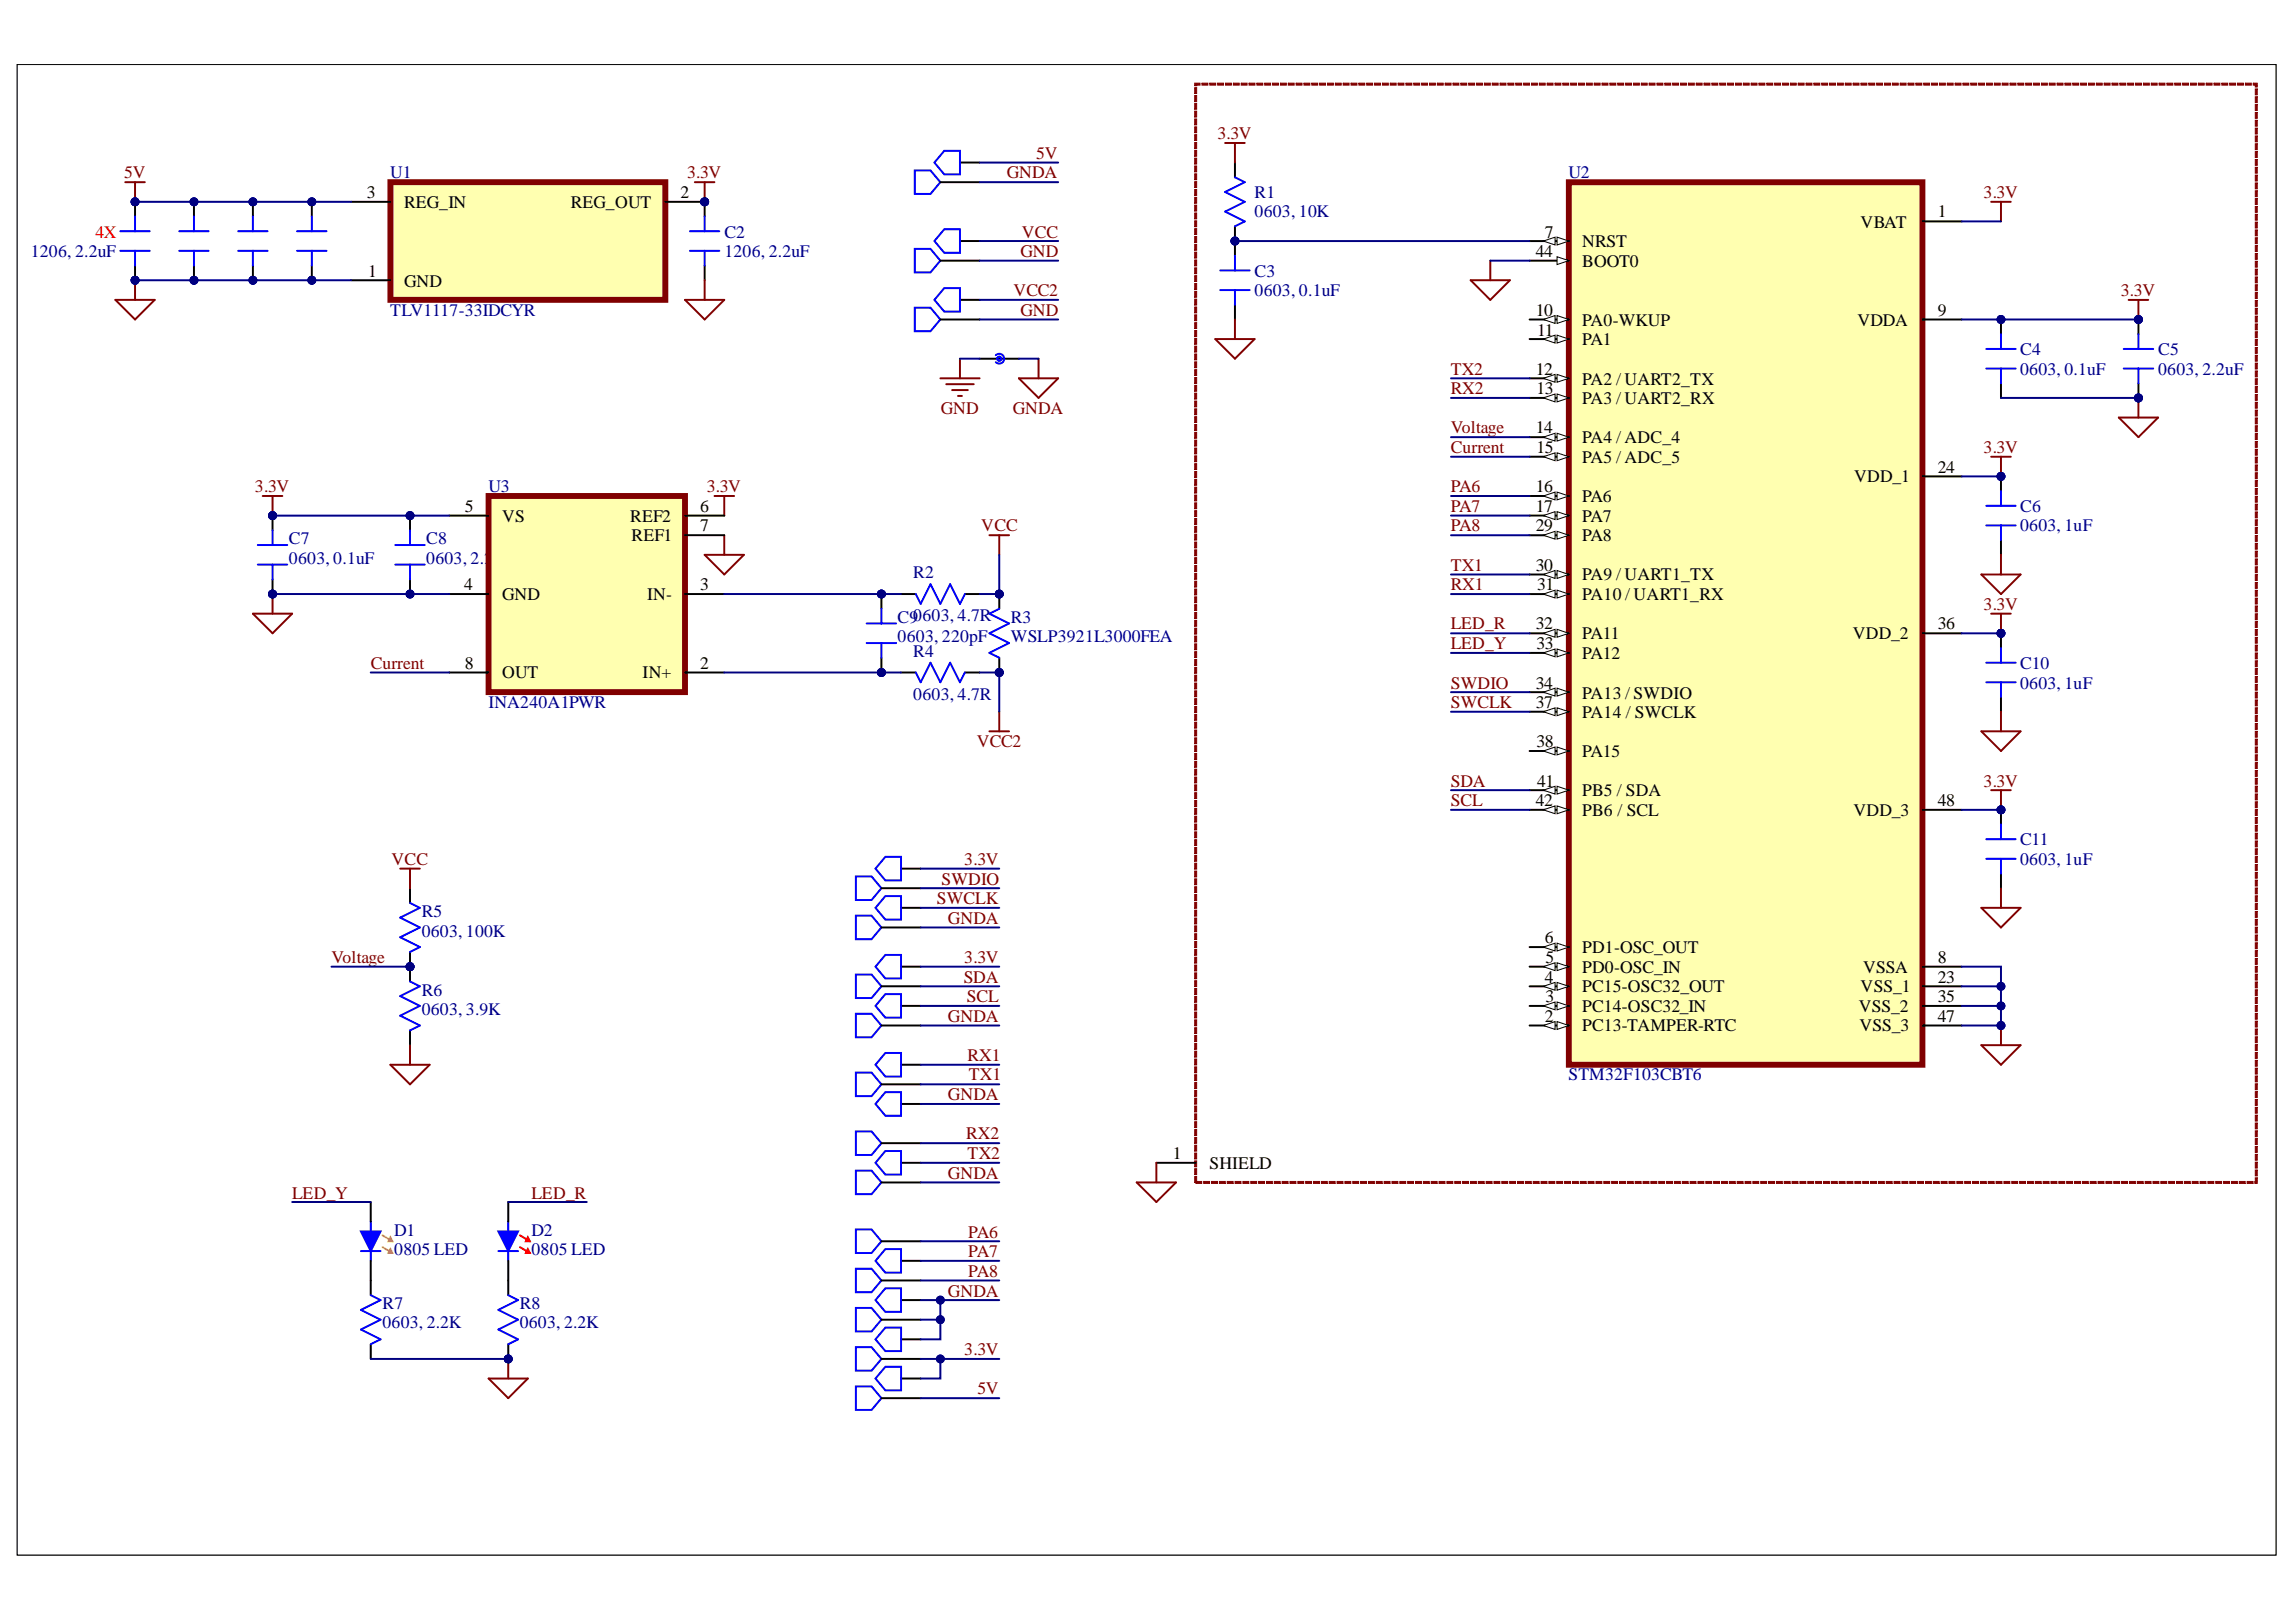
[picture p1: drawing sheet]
<svg xmlns="http://www.w3.org/2000/svg" width="297mm" height="210mm" viewBox="0 0 297 210" stroke-linecap="round" stroke-linejoin="round" font-family="sans-serif">
<defs><g id="words">
<g font-size="2.3" fill="#800000">
<text x="157.5" y="18">3.3V</text>
<text x="16.1" y="23.1">5V</text>
<text x="88.9" y="23.1">3.3V</text>
<text x="130.3" y="23.1">GNDA</text>
<text x="134.1" y="20.5">5V</text>
<text x="256.6" y="25.6">3.3V</text>
<text x="132" y="33.3">GND</text>
<text x="132.2" y="30.8">VCC</text>
<text x="131.1" y="38.4">VCC2</text>
<text x="132" y="40.9">GND</text>
<text x="274.4" y="38.4">3.3V</text>
<text x="121.7" y="53.6">GND</text>
<text x="131" y="53.6">GNDA</text>
<text x="187.7" y="51">RX2</text>
<text x="187.7" y="48.5">TX2</text>
<text x="187.7" y="56.1">Voltage</text>
<text x="187.7" y="58.6">Current</text>
<text x="256.6" y="58.6">3.3V</text>
<text x="33" y="63.7">3.3V</text>
<text x="91.4" y="63.7">3.3V</text>
<text x="187.7" y="63.7">PA6</text>
<text x="127" y="68.8">VCC</text>
<text x="187.7" y="66.2">PA7</text>
<text x="187.7" y="68.8">PA8</text>
<text x="187.7" y="76.4">RX1</text>
<text x="187.7" y="73.8">TX1</text>
<text x="187.7" y="81.4">LED_R</text>
<text x="187.7" y="84">LED_Y</text>
<text x="256.6" y="78.9">3.3V</text>
<text x="48" y="86.5">Current</text>
<text x="187.7" y="89.1">SWDIO</text>
<text x="187.7" y="91.7">SWCLK</text>
<text x="126.4" y="96.7">VCC2</text>
<text x="187.7" y="101.8">SDA</text>
<text x="256.6" y="101.8">3.3V</text>
<text x="187.7" y="104.3">SCL</text>
<text x="50.7" y="111.9">VCC</text>
<text x="124.8" y="111.9">3.3V</text>
<text x="121.2" y="117">SWCLK</text>
<text x="121.8" y="114.5">SWDIO</text>
<text x="122.6" y="119.5">GNDA</text>
<text x="42.9" y="124.6">Voltage</text>
<text x="124.8" y="124.6">3.3V</text>
<text x="124.7" y="127.1">SDA</text>
<text x="125.1" y="129.7">SCL</text>
<text x="122.6" y="132.2">GNDA</text>
<text x="125.2" y="137.3">RX1</text>
<text x="122.6" y="142.4">GNDA</text>
<text x="125.3" y="139.8">TX1</text>
<text x="125" y="147.4">RX2</text>
<text x="37.8" y="155.1">LED_Y</text>
<text x="68.8" y="155.1">LED_R</text>
<text x="122.6" y="152.6">GNDA</text>
<text x="125.2" y="150">TX2</text>
<text x="125.3" y="160.2">PA6</text>
<text x="122.6" y="167.8">GNDA</text>
<text x="125.3" y="162.7">PA7</text>
<text x="125.3" y="165.2">PA8</text>
<text x="124.8" y="175.4">3.3V</text>
<text x="126.4" y="180.5">5V</text>
</g>
<g font-size="2.3" fill="#000080">
<text x="50.5" y="23.1">U1</text>
<text x="202.9" y="23.1">U2</text>
<text x="162.3" y="25.6">R1</text>
<text x="162.3" y="28.1">0603, 10K</text>
<text x="4" y="33.3">1206, 2.2uF</text>
<text x="93.7" y="30.8">C2</text>
<text x="93.7" y="33.3">1206, 2.2uF</text>
<text x="162.3" y="35.8">C3</text>
<text x="50.5" y="40.9">TLV1117-33IDCYR</text>
<text x="162.3" y="38.4">0603, 0.1uF</text>
<text x="261.4" y="46">C4</text>
<text x="279.2" y="46">C5</text>
<text x="261.4" y="48.5">0603, 0.1uF</text>
<text x="279.2" y="48.5">0603, 2.2uF</text>
<text x="63.2" y="63.7">U3</text>
<text x="37.4" y="70.5">C7</text>
<text x="55.1" y="70.5">C8</text>
<text x="261.4" y="66.2">C6</text>
<text x="261.4" y="68.8">0603, 1uF</text>
<text x="37.4" y="73">0603, 0.1uF</text>
<text x="55.1" y="73">0603, 2.2</text>
<text x="118.2" y="74.9">R2</text>
<text x="116.1" y="80.6">C90603, 4.7R</text>
<text x="116.1" y="83.1">0603, 220pF</text>
<text x="130.8" y="80.6">R3</text>
<text x="130.8" y="83.1">WSLP3921L3000FEA</text>
<text x="118.2" y="85">R4</text>
<text x="261.4" y="86.5">C10</text>
<text x="261.4" y="89.1">0603, 1uF</text>
<text x="63.2" y="91.7">INA240A1PWR</text>
<text x="118.2" y="90.7">0603, 4.7R</text>
<text x="261.4" y="109.4">C11</text>
<text x="261.4" y="111.9">0603, 1uF</text>
<text x="54.6" y="118.7">R5</text>
<text x="54.6" y="121.2">0603, 100K</text>
<text x="54.6" y="128.8">R6</text>
<text x="54.6" y="131.4">0603, 3.9K</text>
<text x="202.9" y="139.8">STM32F103CBT6</text>
<text x="51" y="159.9">D1</text>
<text x="68.8" y="159.9">D2</text>
<text x="51" y="162.5">0805 LED</text>
<text x="68.8" y="162.5">0805 LED</text>
<text x="49.5" y="169.4">R7</text>
<text x="49.5" y="171.9">0603, 2.2K</text>
<text x="67.2" y="169.4">R8</text>
<text x="67.2" y="171.9">0603, 2.2K</text>
</g>
<g font-size="2.3">
<text x="47.4" y="25.6">3</text>
<text x="52.3" y="26.9">REG_IN</text>
<text x="73.8" y="26.9">REG_OUT</text>
<text x="88" y="25.6">2</text>
<text x="240.7" y="29.5">VBAT</text>
<text x="250.7" y="28.1">1</text>
<text x="47.6" y="35.8">1</text>
<text x="198.7" y="33.3">44</text>
<text x="199.9" y="30.8">7</text>
<text x="204.7" y="34.6">BOOT0</text>
<text x="204.7" y="32">NRST</text>
<text x="52.3" y="37.1">GND</text>
<text x="198.7" y="40.9">10</text>
<text x="250.7" y="40.9">9</text>
<text x="198.8" y="43.4">11</text>
<text x="204.7" y="42.2">PA0-WKUP</text>
<text x="204.7" y="44.7">PA1</text>
<text x="240.3" y="42.2">VDDA</text>
<text x="198.7" y="48.5">12</text>
<text x="198.8" y="51">13</text>
<text x="204.7" y="49.8">PA2 / UART2_TX</text>
<text x="204.7" y="52.3">PA3 / UART2_RX</text>
<text x="198.7" y="56.1">14</text>
<text x="198.8" y="58.6">15</text>
<text x="204.7" y="57.4">PA4 / ADC_4</text>
<text x="204.7" y="59.9">PA5 / ADC_5</text>
<text x="198.7" y="63.7">16</text>
<text x="204.7" y="65">PA6</text>
<text x="239.9" y="62.4">VDD_1</text>
<text x="250.7" y="61.2">24</text>
<text x="60.1" y="66.2">5</text>
<text x="65" y="67.5">VS</text>
<text x="81.5" y="67.5">REF2</text>
<text x="81.7" y="70">REF1</text>
<text x="90.6" y="68.8">7</text>
<text x="90.6" y="66.2">6</text>
<text x="198.7" y="66.2">17</text>
<text x="198.7" y="68.8">29</text>
<text x="204.7" y="67.5">PA7</text>
<text x="204.7" y="70">PA8</text>
<text x="60.1" y="76.4">4</text>
<text x="65" y="77.6">GND</text>
<text x="83.7" y="77.6">IN-</text>
<text x="90.6" y="76.4">3</text>
<text x="198.7" y="73.8">30</text>
<text x="198.8" y="76.4">31</text>
<text x="204.7" y="75.1">PA9 / UART1_TX</text>
<text x="204.7" y="77.6">PA10 / UART1_RX</text>
<text x="198.7" y="81.4">32</text>
<text x="198.8" y="84">33</text>
<text x="204.7" y="82.7">PA11</text>
<text x="239.7" y="82.7">VDD_2</text>
<text x="250.7" y="81.4">36</text>
<text x="60.1" y="86.5">8</text>
<text x="65" y="87.8">OUT</text>
<text x="83.1" y="87.8">IN+</text>
<text x="90.6" y="86.5">2</text>
<text x="198.7" y="89.1">34</text>
<text x="204.7" y="85.2">PA12</text>
<text x="198.7" y="91.7">37</text>
<text x="204.7" y="90.4">PA13 / SWDIO</text>
<text x="204.7" y="92.9">PA14 / SWCLK</text>
<text x="198.8" y="96.7">38</text>
<text x="198.8" y="101.8">41</text>
<text x="204.7" y="98">PA15</text>
<text x="198.7" y="104.3">42</text>
<text x="204.7" y="103.1">PB5 / SDA</text>
<text x="204.7" y="105.6">PB6 / SCL</text>
<text x="239.8" y="105.6">VDD_3</text>
<text x="250.7" y="104.3">48</text>
<text x="199.9" y="122.1">6</text>
<text x="199.9" y="124.6">5</text>
<text x="204.7" y="125.9">PD0-OSC_IN</text>
<text x="204.7" y="123.3">PD1-OSC_OUT</text>
<text x="241.1" y="125.9">VSSA</text>
<text x="250.7" y="124.6">8</text>
<text x="199.9" y="127.1">4</text>
<text x="199.9" y="129.7">3</text>
<text x="204.7" y="130.9">PC14-OSC32_IN</text>
<text x="204.7" y="128.4">PC15-OSC32_OUT</text>
<text x="240.5" y="130.9">VSS_2</text>
<text x="240.7" y="128.4">VSS_1</text>
<text x="250.7" y="127.1">23</text>
<text x="250.7" y="129.7">35</text>
<text x="199.9" y="132.2">2</text>
<text x="204.7" y="133.5">PC13-TAMPER-RTC</text>
<text x="240.5" y="133.5">VSS_3</text>
<text x="250.7" y="132.2">47</text>
<text x="151.7" y="150">1</text>
<text x="156.5" y="151.3">SHIELD</text>
</g>
<text font-size="2.3" fill="#f00" x="12.3" y="30.8">4X</text>
</g></defs>
<path d="M2.2 8.4h292.2v192.8h-292.2z" fill="none" stroke="#000" stroke-width=".13"/>
<circle cx="129.3" cy="87" r=".51" fill="#000080"/>
<circle cx="129.3" cy="87" r=".51" fill="none" stroke="#000080" stroke-width=".13"/>
<circle cx="129.3" cy="76.9" r=".51" fill="#000080"/>
<circle cx="129.3" cy="76.9" r=".51" fill="none" stroke="#000080" stroke-width=".13"/>
<path d="M129.3 85.1v1.9" fill="none" stroke="#000" stroke-width=".25"/>
<circle cx="129.3" cy="87" r=".51" fill="#000080"/>
<circle cx="129.3" cy="87" r=".51" fill="none" stroke="#000080" stroke-width=".13"/>
<path d="M129.3 76.9v1.9" fill="none" stroke="#000" stroke-width=".25"/>
<circle cx="129.3" cy="76.9" r=".51" fill="#000080"/>
<circle cx="129.3" cy="76.9" r=".51" fill="none" stroke="#000080" stroke-width=".13"/>
<path d="M118.5 76.9l.6 1.2 1.3-2.5 1.3 2.5 1.2-2.5 1.3 2.5 .6-1.2M129.3 78.8l-1.3 .6 2.5 1.3-2.5 1.3 2.5 1.2-2.5 1.3 1.3 .6" fill="none" stroke="#00f" stroke-width=".25"/>
<path d="M116.6 76.9h1.9M124.8 76.9h1.9" fill="none" stroke="#000" stroke-width=".25"/>
<circle cx="114" cy="76.9" r=".51" fill="#000080"/>
<circle cx="114" cy="76.9" r=".51" fill="none" stroke="#000080" stroke-width=".13"/>
<circle cx="114" cy="87" r=".51" fill="#000080"/>
<circle cx="114" cy="87" r=".51" fill="none" stroke="#000080" stroke-width=".13"/>
<path d="M114 76.9v1.9" fill="none" stroke="#000" stroke-width=".25"/>
<circle cx="114" cy="76.9" r=".51" fill="#000080"/>
<circle cx="114" cy="76.9" r=".51" fill="none" stroke="#000080" stroke-width=".13"/>
<path d="M114 85.1v1.9" fill="none" stroke="#000" stroke-width=".25"/>
<circle cx="114" cy="87" r=".51" fill="#000080"/>
<circle cx="114" cy="87" r=".51" fill="none" stroke="#000080" stroke-width=".13"/>
<path d="M114 78.8v1.9M112.1 80.7h3.8M112.1 83.2h3.8M114 83.2v1.9M118.5 87l.6 1.3 1.3-2.5 1.3 2.5 1.2-2.5 1.3 2.5 .6-1.3" fill="none" stroke="#00f" stroke-width=".25"/>
<path d="M116.6 87h1.9M124.8 87h1.9" fill="none" stroke="#000" stroke-width=".25"/>
<circle cx="35.3" cy="66.7" r=".51" fill="#000080"/>
<circle cx="35.3" cy="66.7" r=".51" fill="none" stroke="#000080" stroke-width=".13"/>
<circle cx="35.3" cy="76.9" r=".51" fill="#000080"/>
<circle cx="35.3" cy="76.9" r=".51" fill="none" stroke="#000080" stroke-width=".13"/>
<path d="M35.3 66.7v1.9" fill="none" stroke="#000" stroke-width=".25"/>
<circle cx="35.3" cy="66.7" r=".51" fill="#000080"/>
<circle cx="35.3" cy="66.7" r=".51" fill="none" stroke="#000080" stroke-width=".13"/>
<path d="M35.3 75v1.9" fill="none" stroke="#000" stroke-width=".25"/>
<circle cx="35.3" cy="76.9" r=".51" fill="#000080"/>
<circle cx="35.3" cy="76.9" r=".51" fill="none" stroke="#000080" stroke-width=".13"/>
<path d="M33.4 70.5h3.8M33.4 73.1h3.8M35.3 68.6v1.9M35.3 73.1v1.9" fill="none" stroke="#00f" stroke-width=".25"/>
<circle cx="53" cy="66.7" r=".51" fill="#000080"/>
<circle cx="53" cy="66.7" r=".51" fill="none" stroke="#000080" stroke-width=".13"/>
<circle cx="53" cy="76.9" r=".51" fill="#000080"/>
<circle cx="53" cy="76.9" r=".51" fill="none" stroke="#000080" stroke-width=".13"/>
<path d="M53 66.7v1.9" fill="none" stroke="#000" stroke-width=".25"/>
<circle cx="53" cy="66.7" r=".51" fill="#000080"/>
<circle cx="53" cy="66.7" r=".51" fill="none" stroke="#000080" stroke-width=".13"/>
<path d="M53 75v1.9" fill="none" stroke="#000" stroke-width=".25"/>
<circle cx="53" cy="76.9" r=".51" fill="#000080"/>
<circle cx="53" cy="76.9" r=".51" fill="none" stroke="#000080" stroke-width=".13"/>
<path d="M51.1 70.5h3.9M51.1 73.1h3.9M53 68.6v1.9M53 73.1v1.9" fill="none" stroke="#00f" stroke-width=".25"/>
<path d="M32.7 79.4h5.1l-2.5 2.6zM35.3 76.9v2.5" fill="none" stroke="#800000" stroke-width=".25"/>
<circle cx="35.3" cy="76.9" r=".51" fill="#000080"/>
<circle cx="35.3" cy="76.9" r=".51" fill="none" stroke="#000080" stroke-width=".13"/>
<path d="M34 64.2h2.5M35.3 64.2v2.5" fill="none" stroke="#800000" stroke-width=".25"/>
<circle cx="35.3" cy="66.7" r=".51" fill="#000080"/>
<circle cx="35.3" cy="66.7" r=".51" fill="none" stroke="#000080" stroke-width=".13"/>
<path d="M91.2 71.8h5l-2.5 2.5zM92.4 64.2h2.6M93.7 64.2v2.5M93.7 69.3v2.5M128 69.3h2.5M129.3 69.3v2.5" fill="none" stroke="#800000" stroke-width=".25"/>
<path d="M203 23.6h45.7v114.2h-45.7z" fill-rule="evenodd" fill="#ffffb0"/>
<path d="M203 23.6h45.7v114.2h-45.7z" fill="none" stroke="#800000" stroke-width=".76"/>
<path d="M197.9 33.7h5.1" fill="none" stroke="#000" stroke-width=".25"/>
<path d="M201.4 33.2l1.6 .5-1.6 .5z" fill="#f8fcff"/>
<path d="M201.4 33.2l1.6 .5-1.6 .5z" fill="none" stroke="#000" stroke-width=".13"/>
<path d="M197.9 31.2h5.1" fill="none" stroke="#000" stroke-width=".25"/>
<path d="M201.4 30.7l1.6 .5-1.6 .5z" fill="#f8fcff"/>
<path d="M201.4 30.7l1.6 .5-1.6 .5z" fill="none" stroke="#000" stroke-width=".13"/>
<path d="M199.7 31.2l1.5-.5v1z" fill="#f8fcff"/>
<path d="M199.7 31.2l1.5-.5v1z" fill="none" stroke="#000" stroke-width=".13"/>
<path d="M197.9 41.3h5.1" fill="none" stroke="#000" stroke-width=".25"/>
<path d="M201.4 40.8l1.6 .5-1.6 .6z" fill="#f8fcff"/>
<path d="M201.4 40.8l1.6 .5-1.6 .6z" fill="none" stroke="#000" stroke-width=".13"/>
<path d="M199.7 41.3l1.5-.5v1.1z" fill="#f8fcff"/>
<path d="M199.7 41.3l1.5-.5v1.1z" fill="none" stroke="#000" stroke-width=".13"/>
<path d="M197.9 43.9h5.1" fill="none" stroke="#000" stroke-width=".25"/>
<path d="M201.4 43.4l1.6 .5-1.6 .5z" fill="#f8fcff"/>
<path d="M201.4 43.4l1.6 .5-1.6 .5z" fill="none" stroke="#000" stroke-width=".13"/>
<path d="M199.7 43.9l1.5-.5v1z" fill="#f8fcff"/>
<path d="M199.7 43.9l1.5-.5v1z" fill="none" stroke="#000" stroke-width=".13"/>
<path d="M197.9 49h5.1" fill="none" stroke="#000" stroke-width=".25"/>
<path d="M201.4 48.5l1.6 .5-1.6 .5z" fill="#f8fcff"/>
<path d="M201.4 48.5l1.6 .5-1.6 .5z" fill="none" stroke="#000" stroke-width=".13"/>
<path d="M199.7 49l1.5-.5v1z" fill="#f8fcff"/>
<path d="M199.7 49l1.5-.5v1z" fill="none" stroke="#000" stroke-width=".13"/>
<path d="M197.9 51.5h5.1" fill="none" stroke="#000" stroke-width=".25"/>
<path d="M201.4 51l1.6 .5-1.6 .5z" fill="#f8fcff"/>
<path d="M201.4 51l1.6 .5-1.6 .5z" fill="none" stroke="#000" stroke-width=".13"/>
<path d="M199.7 51.5l1.5-.5v1z" fill="#f8fcff"/>
<path d="M199.7 51.5l1.5-.5v1z" fill="none" stroke="#000" stroke-width=".13"/>
<path d="M197.9 56.6h5.1" fill="none" stroke="#000" stroke-width=".25"/>
<path d="M201.4 56.1l1.6 .5-1.6 .5z" fill="#f8fcff"/>
<path d="M201.4 56.1l1.6 .5-1.6 .5z" fill="none" stroke="#000" stroke-width=".13"/>
<path d="M199.7 56.6l1.5-.5v1z" fill="#f8fcff"/>
<path d="M199.7 56.6l1.5-.5v1z" fill="none" stroke="#000" stroke-width=".13"/>
<path d="M197.9 59.1h5.1" fill="none" stroke="#000" stroke-width=".25"/>
<path d="M201.4 58.6l1.6 .5-1.6 .5z" fill="#f8fcff"/>
<path d="M201.4 58.6l1.6 .5-1.6 .5z" fill="none" stroke="#000" stroke-width=".13"/>
<path d="M199.7 59.1l1.5-.5v1z" fill="#f8fcff"/>
<path d="M199.7 59.1l1.5-.5v1z" fill="none" stroke="#000" stroke-width=".13"/>
<path d="M197.9 64.2h5.1" fill="none" stroke="#000" stroke-width=".25"/>
<path d="M201.4 63.7l1.6 .5-1.6 .5z" fill="#f8fcff"/>
<path d="M201.4 63.7l1.6 .5-1.6 .5z" fill="none" stroke="#000" stroke-width=".13"/>
<path d="M199.7 64.2l1.5-.5v1z" fill="#f8fcff"/>
<path d="M199.7 64.2l1.5-.5v1z" fill="none" stroke="#000" stroke-width=".13"/>
<path d="M197.9 66.7h5.1" fill="none" stroke="#000" stroke-width=".25"/>
<path d="M201.4 66.2l1.6 .5-1.6 .5z" fill="#f8fcff"/>
<path d="M201.4 66.2l1.6 .5-1.6 .5z" fill="none" stroke="#000" stroke-width=".13"/>
<path d="M199.7 66.7l1.5-.5v1z" fill="#f8fcff"/>
<path d="M199.7 66.7l1.5-.5v1z" fill="none" stroke="#000" stroke-width=".13"/>
<path d="M197.9 69.3h5.1" fill="none" stroke="#000" stroke-width=".25"/>
<path d="M201.4 68.8l1.6 .5-1.6 .5z" fill="#f8fcff"/>
<path d="M201.4 68.8l1.6 .5-1.6 .5z" fill="none" stroke="#000" stroke-width=".13"/>
<path d="M199.7 69.3l1.5-.5v1z" fill="#f8fcff"/>
<path d="M199.7 69.3l1.5-.5v1z" fill="none" stroke="#000" stroke-width=".13"/>
<path d="M197.9 74.3h5.1" fill="none" stroke="#000" stroke-width=".25"/>
<path d="M201.4 73.8l1.6 .5-1.6 .6z" fill="#f8fcff"/>
<path d="M201.4 73.8l1.6 .5-1.6 .6z" fill="none" stroke="#000" stroke-width=".13"/>
<path d="M199.7 74.3l1.5-.5v1.1z" fill="#f8fcff"/>
<path d="M199.7 74.3l1.5-.5v1.1z" fill="none" stroke="#000" stroke-width=".13"/>
<path d="M197.9 76.9h5.1" fill="none" stroke="#000" stroke-width=".25"/>
<path d="M201.4 76.4l1.6 .5-1.6 .5z" fill="#f8fcff"/>
<path d="M201.4 76.4l1.6 .5-1.6 .5z" fill="none" stroke="#000" stroke-width=".13"/>
<path d="M199.7 76.9l1.5-.5v1z" fill="#f8fcff"/>
<path d="M199.7 76.9l1.5-.5v1z" fill="none" stroke="#000" stroke-width=".13"/>
<path d="M197.9 82h5.1" fill="none" stroke="#000" stroke-width=".25"/>
<path d="M201.4 81.4l1.6 .6-1.6 .5z" fill="#f8fcff"/>
<path d="M201.4 81.4l1.6 .6-1.6 .5z" fill="none" stroke="#000" stroke-width=".13"/>
<path d="M199.7 82l1.5-.6v1.1z" fill="#f8fcff"/>
<path d="M199.7 82l1.5-.6v1.1z" fill="none" stroke="#000" stroke-width=".13"/>
<path d="M197.9 84.5h5.1" fill="none" stroke="#000" stroke-width=".25"/>
<path d="M201.4 84l1.6 .5-1.6 .5z" fill="#f8fcff"/>
<path d="M201.4 84l1.6 .5-1.6 .5z" fill="none" stroke="#000" stroke-width=".13"/>
<path d="M199.7 84.5l1.5-.5v1z" fill="#f8fcff"/>
<path d="M199.7 84.5l1.5-.5v1z" fill="none" stroke="#000" stroke-width=".13"/>
<path d="M197.9 89.6h5.1" fill="none" stroke="#000" stroke-width=".25"/>
<path d="M201.4 89.1l1.6 .5-1.6 .5z" fill="#f8fcff"/>
<path d="M201.4 89.1l1.6 .5-1.6 .5z" fill="none" stroke="#000" stroke-width=".13"/>
<path d="M199.7 89.6l1.5-.5v1z" fill="#f8fcff"/>
<path d="M199.7 89.6l1.5-.5v1z" fill="none" stroke="#000" stroke-width=".13"/>
<path d="M197.9 92.1h5.1" fill="none" stroke="#000" stroke-width=".25"/>
<path d="M201.4 91.6l1.6 .5-1.6 .5z" fill="#f8fcff"/>
<path d="M201.4 91.6l1.6 .5-1.6 .5z" fill="none" stroke="#000" stroke-width=".13"/>
<path d="M199.7 92.1l1.5-.5v1z" fill="#f8fcff"/>
<path d="M199.7 92.1l1.5-.5v1z" fill="none" stroke="#000" stroke-width=".13"/>
<path d="M197.9 97.2h5.1" fill="none" stroke="#000" stroke-width=".25"/>
<path d="M201.4 96.7l1.6 .5-1.6 .5z" fill="#f8fcff"/>
<path d="M201.4 96.7l1.6 .5-1.6 .5z" fill="none" stroke="#000" stroke-width=".13"/>
<path d="M199.7 97.2l1.5-.5v1z" fill="#f8fcff"/>
<path d="M199.7 97.2l1.5-.5v1z" fill="none" stroke="#000" stroke-width=".13"/>
<path d="M197.9 125.1h5.1" fill="none" stroke="#000" stroke-width=".25"/>
<path d="M201.4 124.6l1.6 .5-1.6 .5z" fill="#f8fcff"/>
<path d="M201.4 124.6l1.6 .5-1.6 .5z" fill="none" stroke="#000" stroke-width=".13"/>
<path d="M199.7 125.1l1.5-.5v1z" fill="#f8fcff"/>
<path d="M199.7 125.1l1.5-.5v1z" fill="none" stroke="#000" stroke-width=".13"/>
<path d="M197.9 122.6h5.1" fill="none" stroke="#000" stroke-width=".25"/>
<path d="M201.4 122.1l1.6 .5-1.6 .5z" fill="#f8fcff"/>
<path d="M201.4 122.1l1.6 .5-1.6 .5z" fill="none" stroke="#000" stroke-width=".13"/>
<path d="M199.7 122.6l1.5-.5v1z" fill="#f8fcff"/>
<path d="M199.7 122.6l1.5-.5v1z" fill="none" stroke="#000" stroke-width=".13"/>
<path d="M248.7 28.7h5.1M248.7 41.3h5.1M248.7 61.7h5.1M248.7 82h5.1M197.9 102.3h5.1M248.7 104.8h5.1" fill="none" stroke="#000" stroke-width=".25"/>
<path d="M201.4 101.7l1.6 .6-1.6 .5z" fill="#f8fcff"/>
<path d="M201.4 101.7l1.6 .6-1.6 .5z" fill="none" stroke="#000" stroke-width=".13"/>
<path d="M199.7 102.3l1.5-.6v1.1z" fill="#f8fcff"/>
<path d="M199.7 102.3l1.5-.6v1.1z" fill="none" stroke="#000" stroke-width=".13"/>
<path d="M197.9 104.8h5.1" fill="none" stroke="#000" stroke-width=".25"/>
<path d="M201.4 104.3l1.6 .5-1.6 .5z" fill="#f8fcff"/>
<path d="M201.4 104.3l1.6 .5-1.6 .5z" fill="none" stroke="#000" stroke-width=".13"/>
<path d="M199.7 104.8l1.5-.5v1z" fill="#f8fcff"/>
<path d="M199.7 104.8l1.5-.5v1z" fill="none" stroke="#000" stroke-width=".13"/>
<path d="M197.9 132.7h5.1" fill="none" stroke="#000" stroke-width=".25"/>
<path d="M201.4 132.2l1.6 .5-1.6 .5z" fill="#f8fcff"/>
<path d="M201.4 132.2l1.6 .5-1.6 .5z" fill="none" stroke="#000" stroke-width=".13"/>
<path d="M199.7 132.7l1.5-.5v1z" fill="#f8fcff"/>
<path d="M199.7 132.7l1.5-.5v1z" fill="none" stroke="#000" stroke-width=".13"/>
<path d="M197.9 130.2h5.1" fill="none" stroke="#000" stroke-width=".25"/>
<path d="M201.4 129.7l1.6 .5-1.6 .5z" fill="#f8fcff"/>
<path d="M201.4 129.7l1.6 .5-1.6 .5z" fill="none" stroke="#000" stroke-width=".13"/>
<path d="M199.7 130.2l1.5-.5v1z" fill="#f8fcff"/>
<path d="M199.7 130.2l1.5-.5v1z" fill="none" stroke="#000" stroke-width=".13"/>
<path d="M197.9 127.6h5.1" fill="none" stroke="#000" stroke-width=".25"/>
<path d="M201.4 127.1l1.6 .5-1.6 .5z" fill="#f8fcff"/>
<path d="M201.4 127.1l1.6 .5-1.6 .5z" fill="none" stroke="#000" stroke-width=".13"/>
<path d="M199.7 127.6l1.5-.5v1z" fill="#f8fcff"/>
<path d="M199.7 127.6l1.5-.5v1z" fill="none" stroke="#000" stroke-width=".13"/>
<path d="M248.7 125.1h5.1M248.7 127.6h5.1M248.7 130.2h5.1M248.7 132.7h5.1" fill="none" stroke="#000" stroke-width=".25"/>
<circle cx="258.9" cy="41.3" r=".51" fill="#000080"/>
<circle cx="258.9" cy="41.3" r=".51" fill="none" stroke="#000080" stroke-width=".13"/>
<path d="M258.9 41.3v1.9" fill="none" stroke="#000" stroke-width=".25"/>
<circle cx="258.9" cy="41.3" r=".51" fill="#000080"/>
<circle cx="258.9" cy="41.3" r=".51" fill="none" stroke="#000080" stroke-width=".13"/>
<path d="M258.9 49.6v1.9" fill="none" stroke="#000" stroke-width=".25"/>
<path d="M257 45.2h3.8M257 47.7h3.8M258.9 43.2v2M258.9 47.7v1.9" fill="none" stroke="#00f" stroke-width=".25"/>
<circle cx="258.9" cy="61.7" r=".51" fill="#000080"/>
<circle cx="258.9" cy="61.7" r=".51" fill="none" stroke="#000080" stroke-width=".13"/>
<path d="M258.9 61.7v1.9" fill="none" stroke="#000" stroke-width=".25"/>
<circle cx="258.9" cy="61.7" r=".51" fill="#000080"/>
<circle cx="258.9" cy="61.7" r=".51" fill="none" stroke="#000080" stroke-width=".13"/>
<path d="M258.9 69.9v1.9" fill="none" stroke="#000" stroke-width=".25"/>
<path d="M257 65.5h3.8M257 68h3.8M258.9 63.6v1.9M258.9 68v1.9" fill="none" stroke="#00f" stroke-width=".25"/>
<circle cx="258.9" cy="82" r=".51" fill="#000080"/>
<circle cx="258.9" cy="82" r=".51" fill="none" stroke="#000080" stroke-width=".13"/>
<path d="M258.9 82v1.9" fill="none" stroke="#000" stroke-width=".25"/>
<circle cx="258.9" cy="82" r=".51" fill="#000080"/>
<circle cx="258.9" cy="82" r=".51" fill="none" stroke="#000080" stroke-width=".13"/>
<path d="M258.9 90.2v1.9" fill="none" stroke="#000" stroke-width=".25"/>
<path d="M257 85.8h3.8M257 88.3h3.8M258.9 83.9v1.9M258.9 88.3v1.9" fill="none" stroke="#00f" stroke-width=".25"/>
<circle cx="258.9" cy="104.8" r=".51" fill="#000080"/>
<circle cx="258.9" cy="104.8" r=".51" fill="none" stroke="#000080" stroke-width=".13"/>
<path d="M258.9 104.8v1.9" fill="none" stroke="#000" stroke-width=".25"/>
<circle cx="258.9" cy="104.8" r=".51" fill="#000080"/>
<circle cx="258.9" cy="104.8" r=".51" fill="none" stroke="#000080" stroke-width=".13"/>
<path d="M258.9 113v1.9" fill="none" stroke="#000" stroke-width=".25"/>
<path d="M257 108.6h3.8M257 111.1h3.8M258.9 106.7v1.9M258.9 111.1v1.9" fill="none" stroke="#00f" stroke-width=".25"/>
<circle cx="276.7" cy="41.3" r=".51" fill="#000080"/>
<circle cx="276.7" cy="41.3" r=".51" fill="none" stroke="#000080" stroke-width=".13"/>
<circle cx="276.7" cy="51.5" r=".51" fill="#000080"/>
<circle cx="276.7" cy="51.5" r=".51" fill="none" stroke="#000080" stroke-width=".13"/>
<path d="M276.7 41.3v1.9" fill="none" stroke="#000" stroke-width=".25"/>
<circle cx="276.7" cy="41.3" r=".51" fill="#000080"/>
<circle cx="276.7" cy="41.3" r=".51" fill="none" stroke="#000080" stroke-width=".13"/>
<path d="M276.7 49.6v1.9" fill="none" stroke="#000" stroke-width=".25"/>
<circle cx="276.7" cy="51.5" r=".51" fill="#000080"/>
<circle cx="276.7" cy="51.5" r=".51" fill="none" stroke="#000080" stroke-width=".13"/>
<path d="M274.8 45.2h3.8M274.8 47.7h3.8M276.7 43.2v2M276.7 47.7v1.9" fill="none" stroke="#00f" stroke-width=".25"/>
<path d="M275.4 38.8h2.5M276.7 38.8v2.5" fill="none" stroke="#800000" stroke-width=".25"/>
<circle cx="276.7" cy="41.3" r=".51" fill="#000080"/>
<circle cx="276.7" cy="41.3" r=".51" fill="none" stroke="#000080" stroke-width=".13"/>
<path d="M257.6 59.1h2.5M258.9 59.1v2.6" fill="none" stroke="#800000" stroke-width=".25"/>
<circle cx="258.9" cy="61.7" r=".51" fill="#000080"/>
<circle cx="258.9" cy="61.7" r=".51" fill="none" stroke="#000080" stroke-width=".13"/>
<path d="M257.6 79.4h2.5M258.9 79.4v2.6" fill="none" stroke="#800000" stroke-width=".25"/>
<circle cx="258.9" cy="82" r=".51" fill="#000080"/>
<circle cx="258.9" cy="82" r=".51" fill="none" stroke="#000080" stroke-width=".13"/>
<path d="M257.6 102.3h2.5M258.9 102.3v2.5" fill="none" stroke="#800000" stroke-width=".25"/>
<circle cx="258.9" cy="104.8" r=".51" fill="#000080"/>
<circle cx="258.9" cy="104.8" r=".51" fill="none" stroke="#000080" stroke-width=".13"/>
<path d="M257.6 26.1h2.5M258.9 26.1v2.6M274.1 54h5.1l-2.5 2.6zM276.7 51.5v2.5" fill="none" stroke="#800000" stroke-width=".25"/>
<circle cx="276.7" cy="51.5" r=".51" fill="#000080"/>
<circle cx="276.7" cy="51.5" r=".51" fill="none" stroke="#000080" stroke-width=".13"/>
<path d="M256.3 74.3h5.1l-2.5 2.6zM258.9 71.8v2.5M256.3 94.6h5.1l-2.5 2.6zM258.9 92.1v2.5M256.3 117.5h5.1l-2.5 2.5zM258.9 114.9v2.6M256.3 135.3h5.1l-2.5 2.5zM258.9 132.7v2.6" fill="none" stroke="#800000" stroke-width=".25"/>
<circle cx="258.9" cy="132.7" r=".51" fill="#000080"/>
<circle cx="258.9" cy="132.7" r=".51" fill="none" stroke="#000080" stroke-width=".13"/>
<circle cx="159.8" cy="31.2" r=".51" fill="#000080"/>
<circle cx="159.8" cy="31.2" r=".51" fill="none" stroke="#000080" stroke-width=".13"/>
<path d="M159.8 29.3v1.9" fill="none" stroke="#000" stroke-width=".25"/>
<circle cx="159.8" cy="31.2" r=".51" fill="#000080"/>
<circle cx="159.8" cy="31.2" r=".51" fill="none" stroke="#000080" stroke-width=".13"/>
<path d="M159.8 21v1.9" fill="none" stroke="#000" stroke-width=".25"/>
<path d="M159.8 22.9l1.2 .7-2.5 1.2 2.5 1.3-2.5 1.3 2.5 1.3-1.2 .6" fill="none" stroke="#00f" stroke-width=".25"/>
<circle cx="159.8" cy="31.2" r=".51" fill="#000080"/>
<circle cx="159.8" cy="31.2" r=".51" fill="none" stroke="#000080" stroke-width=".13"/>
<path d="M159.8 31.2v1.9" fill="none" stroke="#000" stroke-width=".25"/>
<circle cx="159.8" cy="31.2" r=".51" fill="#000080"/>
<circle cx="159.8" cy="31.2" r=".51" fill="none" stroke="#000080" stroke-width=".13"/>
<path d="M159.8 39.4v1.9" fill="none" stroke="#000" stroke-width=".25"/>
<path d="M157.9 35h3.8M157.9 37.5h3.8M159.8 33.1v1.9M159.8 37.5v1.9" fill="none" stroke="#00f" stroke-width=".25"/>
<path d="M158.5 18.5h2.5M159.8 18.5v2.5M190.3 36.3h5l-2.5 2.5zM192.8 33.7v2.6M157.2 43.9h5.1l-2.5 2.5zM159.8 41.3v2.6" fill="none" stroke="#800000" stroke-width=".25"/>
<circle cx="53" cy="125.1" r=".51" fill="#000080"/>
<circle cx="53" cy="125.1" r=".51" fill="none" stroke="#000080" stroke-width=".13"/>
<path d="M53 114.9v1.9M53 123.2v1.9" fill="none" stroke="#000" stroke-width=".25"/>
<circle cx="53" cy="125.1" r=".51" fill="#000080"/>
<circle cx="53" cy="125.1" r=".51" fill="none" stroke="#000080" stroke-width=".13"/>
<path d="M53 116.8l1.3 .7-2.5 1.3 2.5 1.2-2.5 1.3 2.5 1.3-1.3 .6" fill="none" stroke="#00f" stroke-width=".25"/>
<circle cx="53" cy="125.1" r=".51" fill="#000080"/>
<circle cx="53" cy="125.1" r=".51" fill="none" stroke="#000080" stroke-width=".13"/>
<path d="M53 125.1v1.9" fill="none" stroke="#000" stroke-width=".25"/>
<circle cx="53" cy="125.1" r=".51" fill="#000080"/>
<circle cx="53" cy="125.1" r=".51" fill="none" stroke="#000080" stroke-width=".13"/>
<g fill="none" stroke="#000" stroke-width=".25">
<path d="M114 114.9h5.1M116.6 112.4h2.5M116.6 117.5h2.5M53 133.3v2M114 120h5.1M114 127.6h5.1M114 132.7h5.1M116.6 125.1h2.5M116.6 130.2h2.5M116.6 137.8h2.5M114 140.3h5.1M114 147.9h5.1"/>
<path d="M114 153h5.1M116.6 142.9h2.5M116.6 150.5h2.5"/>
</g>
<g fill="none" stroke="#00f" stroke-width=".25">
<path d="M110.7 113.4h2.1l1.2 1.5-1.2 1.6h-2.1zM110.7 118.5h2.1l1.2 1.5-1.2 1.5h-2.1zM114.5 110.9h2.1v3h-2.1l-1.2-1.5zM114.5 116h2.1v3h-2.1l-1.2-1.5zM53 127l1.3 .6-2.5 1.3 2.5 1.3-2.5 1.2 2.5 1.3-1.3 .6M110.7 126.1h2.1l1.2 1.5-1.2 1.6h-2.1zM110.7 131.2h2.1l1.2 1.5-1.2 1.5h-2.1zM110.7 138.8h2.1l1.2 1.5-1.2 1.6h-2.1zM114.5 123.6h2.1v3h-2.1l-1.2-1.5zM114.5 128.7h2.1v3h-2.1l-1.2-1.5zM114.5 136.3h2.1v3h-2.1l-1.2-1.5zM110.7 146.4h2.1l1.2 1.5-1.2 1.6h-2.1z"/>
<path d="M110.7 151.5h2.1l1.2 1.5-1.2 1.5h-2.1zM114.5 141.3h2.1v3.1h-2.1l-1.2-1.5zM114.5 149h2.1v3h-2.1l-1.2-1.5z"/>
</g>
<path d="M51.8 112.4h2.5M53 112.4v2.5" fill="none" stroke="#800000" stroke-width=".25"/>
<circle cx="91.2" cy="26.1" r=".51" fill="#000080"/>
<circle cx="91.2" cy="26.1" r=".51" fill="none" stroke="#000080" stroke-width=".13"/>
<path d="M50.5 23.6h35.6v15.2h-35.6z" fill-rule="evenodd" fill="#ffffb0"/>
<path d="M50.5 23.6h35.6v15.2h-35.6z" fill="none" stroke="#800000" stroke-width=".76"/>
<path d="M45.4 26.1h5.1M45.4 36.3h5.1M86.1 26.1h5.1" fill="none" stroke="#000" stroke-width=".25"/>
<circle cx="91.2" cy="26.1" r=".51" fill="#000080"/>
<circle cx="91.2" cy="26.1" r=".51" fill="none" stroke="#000080" stroke-width=".13"/>
<circle cx="91.2" cy="26.1" r=".51" fill="#000080"/>
<circle cx="91.2" cy="26.1" r=".51" fill="none" stroke="#000080" stroke-width=".13"/>
<path d="M91.2 26.1v1.9M91.2 34.4v1.9" fill="none" stroke="#000" stroke-width=".25"/>
<circle cx="91.2" cy="26.1" r=".51" fill="#000080"/>
<circle cx="91.2" cy="26.1" r=".51" fill="none" stroke="#000080" stroke-width=".13"/>
<path d="M89.3 32.5h3.8M89.3 29.9h3.8M91.2 28v1.9M91.2 32.5v1.9" fill="none" stroke="#00f" stroke-width=".25"/>
<circle cx="25.1" cy="36.3" r=".51" fill="#000080"/>
<circle cx="25.1" cy="36.3" r=".51" fill="none" stroke="#000080" stroke-width=".13"/>
<circle cx="25.1" cy="26.1" r=".51" fill="#000080"/>
<circle cx="25.1" cy="26.1" r=".51" fill="none" stroke="#000080" stroke-width=".13"/>
<path d="M25.1 34.4v1.9" fill="none" stroke="#000" stroke-width=".25"/>
<circle cx="25.1" cy="36.3" r=".51" fill="#000080"/>
<circle cx="25.1" cy="36.3" r=".51" fill="none" stroke="#000080" stroke-width=".13"/>
<path d="M25.1 26.1v1.9" fill="none" stroke="#000" stroke-width=".25"/>
<circle cx="25.1" cy="26.1" r=".51" fill="#000080"/>
<circle cx="25.1" cy="26.1" r=".51" fill="none" stroke="#000080" stroke-width=".13"/>
<path d="M23.2 32.5h3.8M23.2 29.9h3.8M25.1 28v1.9M25.1 32.5v1.9" fill="none" stroke="#00f" stroke-width=".25"/>
<path d="M89.9 23.6h2.5M91.2 23.6v2.5" fill="none" stroke="#800000" stroke-width=".25"/>
<circle cx="91.2" cy="26.1" r=".51" fill="#000080"/>
<circle cx="91.2" cy="26.1" r=".51" fill="none" stroke="#000080" stroke-width=".13"/>
<path d="M16.2 23.6h2.5M17.5 23.6v2.5" fill="none" stroke="#800000" stroke-width=".25"/>
<circle cx="17.5" cy="26.1" r=".51" fill="#000080"/>
<circle cx="17.5" cy="26.1" r=".51" fill="none" stroke="#000080" stroke-width=".13"/>
<path d="M14.9 38.8h5.1l-2.5 2.5zM17.5 36.3v2.5" fill="none" stroke="#800000" stroke-width=".25"/>
<circle cx="17.5" cy="36.3" r=".51" fill="#000080"/>
<circle cx="17.5" cy="36.3" r=".51" fill="none" stroke="#000080" stroke-width=".13"/>
<path d="M88.6 38.8h5.1l-2.5 2.5zM91.2 36.3v2.5M121.7 49h5M122.4 49.7h3.6M123.2 50.5h2M123.9 51.2h.5M124.2 46.4v2.6M131.8 49h5.1l-2.5 2.5zM134.4 46.4v2.6" fill="none" stroke="#800000" stroke-width=".25"/>
<path d="M121.7 23.6h5M121.7 33.7h5M124.2 21h2.5M124.2 31.2h2.5M124.2 38.8h2.5M121.7 41.3h5M126.7 46.4h5.1M48 155.6v2.5M48 163.2v2.5" fill="none" stroke="#000" stroke-width=".25"/>
<g fill="none" stroke="#00f" stroke-width=".25">
<path d="M122.2 19.5h2v3.1h-2l-1.3-1.6zM118.3 22.1h2.1l1.3 1.5-1.3 1.5h-2.1zM118.3 32.2h2.1l1.3 1.5-1.3 1.6h-2.1zM118.3 39.8h2.1l1.3 1.5-1.3 1.6h-2.1zM122.2 29.7h2v3h-2l-1.3-1.5zM122.2 37.3h2v3h-2l-1.3-1.5zM128.8 46a.64 .64 0 0 1 .9 0 .64 .64 0 0 1 0 .9 .64 .64 0 0 1-.9 0M48 158.1v1.3M46.7 161.9h2.5M48 161.9v1.3"/>
<circle cx="129.3" cy="46.4" r=".25"/>
</g>
<path d="M46.7 159.4h2.5l-1.2 2.5z" fill="#00f"/>
<path d="M46.7 159.4h2.5l-1.2 2.5z" fill="none" stroke="#00f" stroke-width=".25"/>
<path d="M50.5 161.6l.3 .6h-.5z" fill="#f1c232"/>
<path d="M50.5 161.6l.3 .6h-.5z" fill="none" stroke="#f1c232" stroke-width=".25"/>
<path d="M50.5 160.1l.3 .5h-.5z" fill="#f1c232"/>
<path d="M49.5 159.9l1.3 .7M49.5 161.4l1.3 .8M50.5 160.1l.3 .5h-.5z" fill="none" stroke="#f1c232" stroke-width=".25"/>
<path d="M65.8 155.6v2.5M48 165.7v1.9M48 174v1.9M65.8 163.2v2.5" fill="none" stroke="#000" stroke-width=".25"/>
<path d="M65.8 158.1v1.3M48 167.6l1.2 .6-2.5 1.3 2.5 1.3-2.5 1.3 2.5 1.2-1.2 .7M64.5 161.9h2.5M65.8 161.9v1.3" fill="none" stroke="#00f" stroke-width=".25"/>
<path d="M64.5 159.4h2.5l-1.2 2.5z" fill="#00f"/>
<path d="M64.5 159.4h2.5l-1.2 2.5z" fill="none" stroke="#00f" stroke-width=".25"/>
<path d="M68.3 161.6l.2 .6h-.5z" fill="#f00"/>
<path d="M68.3 161.6l.2 .6h-.5z" fill="none" stroke="#f00" stroke-width=".25"/>
<path d="M68.3 160.1l.2 .5h-.5z" fill="#f00"/>
<path d="M67.3 159.9l1.2 .7M67.3 161.4l1.2 .8M68.3 160.1l.2 .5h-.5z" fill="none" stroke="#f00" stroke-width=".25"/>
<circle cx="65.8" cy="175.9" r=".51" fill="#000080"/>
<circle cx="65.8" cy="175.9" r=".51" fill="none" stroke="#000080" stroke-width=".13"/>
<path d="M65.8 165.7v1.9M65.8 174v1.9" fill="none" stroke="#000" stroke-width=".25"/>
<circle cx="65.8" cy="175.9" r=".51" fill="#000080"/>
<circle cx="65.8" cy="175.9" r=".51" fill="none" stroke="#000080" stroke-width=".13"/>
<path d="M65.8 167.6l1.2 .6-2.5 1.3 2.5 1.3-2.5 1.3 2.5 1.2-1.2 .7" fill="none" stroke="#00f" stroke-width=".25"/>
<path d="M63.2 178.4h5.1l-2.5 2.5zM65.8 175.9v2.5" fill="none" stroke="#800000" stroke-width=".25"/>
<circle cx="65.8" cy="175.9" r=".51" fill="#000080"/>
<circle cx="65.8" cy="175.9" r=".51" fill="none" stroke="#000080" stroke-width=".13"/>
<path d="M63.2 64.2h25.4v25.4h-25.4z" fill-rule="evenodd" fill="#ffffb0"/>
<path d="M63.2 64.2h25.4v25.4h-25.4z" fill="none" stroke="#800000" stroke-width=".76"/>
<g fill="none" stroke="#000" stroke-width=".25">
<path d="M58.1 76.9h5.1M58.1 66.7h5.1M88.6 76.9h5.1M88.6 66.7h5.1M88.6 69.3h5.1M58.1 87h5.1M88.6 87h5.1M149.6 150.5h5.1M114 160.6h5.1M114 165.7h5.1M114 170.8h5.1M114 175.9h5.1"/>
<path d="M116.6 163.2h2.5M116.6 168.2h2.5M116.6 173.3h2.5"/>
</g>
<path d="M154.6 152.3h.2v.7h-.2zM154.6 151.2h.2v.8h-.2zM154.6 150.2h.2v.8h-.2zM154.6 149.2h.2v.8h-.2zM154.6 148.2h.2v.8h-.2zM154.6 147.2h.2v.7h-.2zM154.6 146.2h.2v.7h-.2zM154.6 145.2h.2v.7h-.2zM154.6 144.1h.2v.8h-.2zM154.6 143.1h.2v.8h-.2zM154.6 142.1h.2v.8h-.2zM154.6 141.1h.2v.8h-.2zM154.6 140.1h.2v.8h-.2zM154.6 139.1h.2v.7h-.2zM154.6 138.1h.2v.7h-.2zM154.6 137.1h.2v.7h-.2zM154.6 136h.2v.8h-.2zM154.6 135h.2v.8h-.2zM154.6 134h.2v.8h-.2zM154.6 133h.2v.8h-.2zM154.6 132h.2v.7h-.2zM154.6 131h.2v.7h-.2zM154.6 130h.2v.7h-.2zM154.6 128.9h.2v.8h-.2zM154.6 127.9h.2v.8h-.2zM154.6 126.9h.2v.8h-.2zM154.6 125.9h.2v.8h-.2zM154.6 124.9h.2v.7h-.2zM154.6 123.9h.2v.7h-.2zM154.6 122.9h.2v.7h-.2zM154.6 121.8h.2v.8h-.2zM154.6 120.8h.2v.8h-.2zM154.6 119.8h.2v.8h-.2zM154.6 118.8h.2v.8h-.2zM154.6 117.8h.2v.7h-.2zM154.6 116.8h.2v.7h-.2zM154.6 115.8h.2v.7h-.2zM154.6 114.7h.2v.8h-.2zM154.6 113.7h.2v.8h-.2zM154.6 112.7h.2v.8h-.2zM154.6 111.7h.2v.8h-.2zM154.6 110.7h.2v.8h-.2zM154.6 109.7h.2v.7h-.2zM154.6 108.7h.2v.7h-.2zM154.6 107.7h.2v.7h-.2zM154.6 106.6h.2v.8h-.2zM154.6 105.6h.2v.8h-.2zM154.6 104.6h.2v.8h-.2zM154.6 103.6h.2v.8h-.2zM154.6 102.6h.2v.7h-.2zM154.6 101.6h.2v.7h-.2zM154.6 100.6h.2v.7h-.2zM154.6 99.5h.2v.8h-.2zM154.6 98.5h.2v.8h-.2zM154.6 97.5h.2v.8h-.2zM154.6 96.5h.2v.8h-.2zM154.6 95.5h.2v.7h-.2zM154.6 94.5h.2v.7h-.2zM154.6 93.5h.2v.7h-.2zM154.6 92.4h.2v.8h-.2zM154.6 91.4h.2v.8h-.2zM154.6 90.4h.2v.8h-.2zM154.6 89.4h.2v.8h-.2zM154.6 88.4h.2v.8h-.2zM154.6 87.4h.2v.7h-.2zM154.6 86.4h.2v.7h-.2zM154.6 85.3h.2v.8h-.2zM154.6 84.3h.2v.8h-.2zM154.6 83.3h.2v.8h-.2zM154.6 82.3h.2v.8h-.2zM154.6 81.3h.2v.8h-.2zM154.6 80.3h.2v.7h-.2zM154.6 79.3h.2v.7h-.2zM154.6 78.3h.2v.7h-.2zM154.6 77.2h.2v.8h-.2zM154.6 76.2h.2v.8h-.2zM154.6 75.2h.2v.8h-.2zM154.6 74.2h.2v.8h-.2zM154.6 73.2h.2v.7h-.2zM154.6 72.2h.2v.7h-.2zM154.6 71.2h.2v.7h-.2zM154.6 70.1h.2v.8h-.2zM154.6 69.1h.2v.8h-.2zM154.6 68.1h.2v.8h-.2zM154.6 67.1h.2v.8h-.2zM154.6 66.1h.2v.7h-.2zM154.6 65.1h.2v.7h-.2zM154.6 64.1h.2v.7h-.2zM154.6 63h.2v.8h-.2zM154.6 62h.2v.8h-.2zM154.6 61h.2v.8h-.2zM154.6 60h.2v.8h-.2zM154.6 59h.2v.8h-.2zM154.6 58h.2v.7h-.2zM154.6 57h.2v.7h-.2zM154.6 55.9h.2v.8h-.2zM154.6 54.9h.2v.8h-.2zM154.6 53.9h.2v.8h-.2zM154.6 52.9h.2v.8h-.2zM154.6 51.9h.2v.8h-.2zM154.6 50.9h.2v.7h-.2zM154.6 49.9h.2v.7h-.2zM154.6 48.9h.2v.7h-.2zM154.6 47.8h.2v.8h-.2zM154.6 46.8h.2v.8h-.2zM154.6 45.8h.2v.8h-.2zM154.6 44.8h.2v.8h-.2zM154.6 43.8h.2v.7h-.2zM154.6 42.8h.2v.7h-.2zM154.6 41.8h.2v.7h-.2zM154.6 40.7h.2v.8h-.2zM154.6 39.7h.2v.8h-.2zM154.6 38.7h.2v.8h-.2zM154.6 37.7h.2v.8h-.2zM154.6 36.7h.2v.7h-.2zM154.6 35.7h.2v.7h-.2zM154.6 34.7h.2v.7h-.2zM154.6 33.6h.2v.8h-.2zM154.6 32.6h.2v.8h-.2zM154.6 31.6h.2v.8h-.2zM154.6 30.6h.2v.8h-.2zM154.6 29.6h.2v.8h-.2zM154.6 28.6h.2v.7h-.2zM154.6 27.6h.2v.7h-.2zM154.6 26.6h.2v.7h-.2zM154.6 25.5h.2v.8h-.2zM154.6 24.5h.2v.8h-.2zM154.6 23.5h.2v.8h-.2zM154.6 22.5h.2v.8h-.2zM154.6 21.5h.2v.7h-.2zM154.6 20.5h.2v.7h-.2zM154.6 19.5h.2v.7h-.2zM154.6 18.4h.2v.8h-.2zM154.6 17.4h.2v.8h-.2zM154.6 16.4h.2v.8h-.2zM154.6 15.4h.2v.8h-.2zM154.6 14.4h.2v.7h-.2zM154.6 13.4h.2v.7h-.2zM154.6 12.4h.2v.7h-.2zM154.6 11.3h.2v.8h-.2zM154.6 10.8h.6v.2h-.5l.1-.1v.2h-.2zM155.5 10.8h.8v.2h-.8zM156.5 10.8h.8v.2h-.8zM157.5 10.8h.8v.2h-.8zM158.5 10.8h.8v.2h-.8zM159.6 10.8h.7v.2h-.7zM160.6 10.8h.7v.2h-.7zM161.6 10.8h.8v.2h-.8zM162.6 10.8h.8v.2h-.8zM163.6 10.8h.8v.2h-.8zM164.6 10.8h.8v.2h-.8zM165.7 10.8h.7v.2h-.7zM166.7 10.8h.7v.2h-.7zM167.7 10.8h.7v.2h-.7zM168.7 10.8h.8v.2h-.8zM169.7 10.8h.8v.2h-.8zM170.7 10.8h.8v.2h-.8zM171.7 10.8h.8v.2h-.8zM172.8 10.8h.7v.2h-.7zM173.8 10.8h.7v.2h-.7zM174.8 10.8h.7v.2h-.7zM175.8 10.8h.8v.2h-.8zM176.8 10.8h.8v.2h-.8zM177.8 10.8h.8v.2h-.8zM178.8 10.8h.8v.2h-.8zM179.9 10.8h.7v.2h-.7zM180.9 10.8h.7v.2h-.7zM181.9 10.8h.8v.2h-.8zM182.9 10.8h.8v.2h-.8zM183.9 10.8h.8v.2h-.8zM184.9 10.8h.8v.2h-.8zM186 10.8h.7v.2h-.7zM187 10.8h.7v.2h-.7zM188 10.8h.7v.2h-.7zM189 10.8h.8v.2h-.8zM190 10.8h.8v.2h-.8zM191 10.8h.8v.2h-.8zM192 10.8h.8v.2h-.8zM193.1 10.8h.7v.2h-.7zM194.1 10.8h.7v.2h-.7zM195.1 10.8h.7v.2h-.7zM196.1 10.8h.8v.2h-.8zM197.1 10.8h.8v.2h-.8zM198.1 10.8h.8v.2h-.8zM199.1 10.8h.8v.2h-.8zM200.2 10.8h.7v.2h-.7zM201.2 10.8h.7v.2h-.7zM202.2 10.8h.8v.2h-.8zM203.2 10.8h.8v.2h-.8zM204.2 10.8h.8v.2h-.8zM205.2 10.8h.8v.2h-.8zM206.3 10.8h.7v.2h-.7zM207.3 10.8h.7v.2h-.7zM208.3 10.8h.7v.2h-.7zM209.3 10.8h.8v.2h-.8zM210.3 10.8h.8v.2h-.8zM211.3 10.8h.8v.2h-.8zM212.3 10.8h.8v.2h-.8zM213.4 10.8h.7v.2h-.7zM214.4 10.8h.7v.2h-.7zM215.4 10.8h.7v.2h-.7zM216.4 10.8h.8v.2h-.8zM217.4 10.8h.8v.2h-.8zM218.4 10.8h.8v.2h-.8zM219.4 10.8h.8v.2h-.8zM220.5 10.8h.7v.2h-.7zM221.5 10.8h.7v.2h-.7zM222.5 10.8h.8v.2h-.8zM223.5 10.8h.8v.2h-.8zM224.5 10.8h.8v.2h-.8zM225.5 10.8h.8v.2h-.8zM226.5 10.8h.8v.2h-.8zM227.6 10.8h.7v.2h-.7zM228.6 10.8h.7v.2h-.7zM229.6 10.8h.8v.2h-.8zM230.6 10.8h.8v.2h-.8zM231.6 10.8h.8v.2h-.8zM232.6 10.8h.8v.2h-.8zM233.7 10.8h.7v.2h-.7zM234.7 10.8h.7v.2h-.7zM235.7 10.8h.7v.2h-.7zM236.7 10.8h.8v.2h-.8zM237.7 10.8h.8v.2h-.8zM238.7 10.8h.8v.2h-.8zM239.7 10.8h.8v.2h-.8zM240.8 10.8h.7v.2h-.7zM241.8 10.8h.7v.2h-.7zM242.8 10.8h.8v.2h-.8zM243.8 10.8h.8v.2h-.8zM244.8 10.8h.8v.2h-.8zM245.8 10.8h.8v.2h-.8zM246.8 10.8h.8v.2h-.8zM247.9 10.8h.7v.2h-.7zM248.9 10.8h.7v.2h-.7zM249.9 10.8h.8v.2h-.8zM250.9 10.8h.8v.2h-.8zM251.9 10.8h.8v.2h-.8zM252.9 10.8h.8v.2h-.8zM254 10.8h.7v.2h-.7zM255 10.8h.7v.2h-.7zM256 10.8h.7v.2h-.7zM257 10.8h.8v.2h-.8zM258 10.8h.8v.2h-.8zM259 10.8h.8v.2h-.8zM260 10.8h.8v.2h-.8zM261.1 10.8h.7v.2h-.7zM262.1 10.8h.7v.2h-.7zM263.1 10.8h.8v.2h-.8zM264.1 10.8h.8v.2h-.8zM265.1 10.8h.8v.2h-.8zM266.1 10.8h.8v.2h-.8zM267.1 10.8h.8v.2h-.8zM268.2 10.8h.7v.2h-.7zM269.2 10.8h.7v.2h-.7zM270.2 10.8h.8v.2h-.8zM271.2 10.8h.8v.2h-.8zM272.2 10.8h.8v.2h-.8zM273.2 10.8h.8v.2h-.8zM274.3 10.8h.7v.2h-.7zM275.3 10.8h.7v.2h-.7zM276.3 10.8h.7v.2h-.7zM277.3 10.8h.8v.2h-.8zM278.3 10.8h.8v.2h-.8zM279.3 10.8h.8v.2h-.8zM280.3 10.8h.8v.2h-.8zM281.4 10.8h.7v.2h-.7zM282.4 10.8h.7v.2h-.7zM283.4 10.8h.7v.2h-.7zM284.4 10.8h.8v.2h-.8zM285.4 10.8h.8v.2h-.8zM286.4 10.8h.8v.2h-.8zM287.4 10.8h.8v.2h-.8zM288.5 10.8h.7v.2h-.7zM289.5 10.8h.7v.2h-.7zM290.5 10.8h.8v.2h-.8zM291.5 10.8h.5v.5h-.2v-.4l.1 .1h-.4zM291.8 11.5h.2v.8h-.2zM291.8 12.5h.2v.8h-.2zM291.8 13.5h.2v.8h-.2zM291.8 14.6h.2v.7h-.2zM291.8 15.6h.2v.7h-.2zM291.8 16.6h.2v.7h-.2zM291.8 17.6h.2v.8h-.2zM291.8 18.6h.2v.8h-.2zM291.8 19.6h.2v.8h-.2zM291.8 20.6h.2v.8h-.2zM291.8 21.7h.2v.7h-.2zM291.8 22.7h.2v.7h-.2zM291.8 23.7h.2v.7h-.2zM291.8 24.7h.2v.8h-.2zM291.8 25.7h.2v.8h-.2zM291.8 26.7h.2v.8h-.2zM291.8 27.7h.2v.8h-.2zM291.8 28.7h.2v.8h-.2zM291.8 29.8h.2v.7h-.2zM291.8 30.8h.2v.7h-.2zM291.8 31.8h.2v.7h-.2zM291.8 32.8h.2v.8h-.2zM291.8 33.8h.2v.8h-.2zM291.8 34.8h.2v.8h-.2zM291.8 35.8h.2v.8h-.2zM291.8 36.9h.2v.7h-.2zM291.8 37.9h.2v.7h-.2zM291.8 38.9h.2v.7h-.2zM291.8 39.9h.2v.8h-.2zM291.8 40.9h.2v.8h-.2zM291.8 41.9h.2v.8h-.2zM291.8 42.9h.2v.8h-.2zM291.8 44h.2v.7h-.2zM291.8 45h.2v.7h-.2zM291.8 46h.2v.7h-.2zM291.8 47h.2v.8h-.2zM291.8 48h.2v.8h-.2zM291.8 49h.2v.8h-.2zM291.8 50h.2v.8h-.2zM291.8 51h.2v.8h-.2zM291.8 52.1h.2v.7h-.2zM291.8 53.1h.2v.7h-.2zM291.8 54.1h.2v.8h-.2zM291.8 55.1h.2v.8h-.2zM291.8 56.1h.2v.8h-.2zM291.8 57.1h.2v.8h-.2zM291.8 58.1h.2v.8h-.2zM291.8 59.2h.2v.7h-.2zM291.8 60.2h.2v.7h-.2zM291.8 61.2h.2v.7h-.2zM291.8 62.2h.2v.8h-.2zM291.8 63.2h.2v.8h-.2zM291.8 64.2h.2v.8h-.2zM291.8 65.2h.2v.8h-.2zM291.8 66.3h.2v.7h-.2zM291.8 67.3h.2v.7h-.2zM291.8 68.3h.2v.7h-.2zM291.8 69.3h.2v.8h-.2zM291.8 70.3h.2v.8h-.2zM291.8 71.3h.2v.8h-.2zM291.8 72.3h.2v.8h-.2zM291.8 73.4h.2v.7h-.2zM291.8 74.4h.2v.7h-.2zM291.8 75.4h.2v.7h-.2zM291.8 76.4h.2v.8h-.2zM291.8 77.4h.2v.8h-.2zM291.8 78.4h.2v.8h-.2zM291.8 79.4h.2v.8h-.2zM291.8 80.4h.2v.8h-.2zM291.8 81.5h.2v.7h-.2zM291.8 82.5h.2v.7h-.2zM291.8 83.5h.2v.8h-.2zM291.8 84.5h.2v.8h-.2zM291.8 85.5h.2v.8h-.2zM291.8 86.5h.2v.8h-.2zM291.8 87.5h.2v.8h-.2zM291.8 88.6h.2v.7h-.2zM291.8 89.6h.2v.7h-.2zM291.8 90.6h.2v.7h-.2zM291.8 91.6h.2v.8h-.2zM291.8 92.6h.2v.8h-.2zM291.8 93.6h.2v.8h-.2zM291.8 94.6h.2v.8h-.2zM291.8 95.7h.2v.7h-.2zM291.8 96.7h.2v.7h-.2zM291.8 97.7h.2v.7h-.2zM291.8 98.7h.2v.8h-.2zM291.8 99.7h.2v.8h-.2zM291.8 100.7h.2v.8h-.2zM291.8 101.7h.2v.8h-.2zM291.8 102.8h.2v.7h-.2zM291.8 103.8h.2v.7h-.2zM291.8 104.8h.2v.7h-.2zM291.8 105.8h.2v.8h-.2zM291.8 106.8h.2v.8h-.2zM291.8 107.8h.2v.8h-.2zM291.8 108.8h.2v.8h-.2zM291.8 109.8h.2v.8h-.2zM291.8 110.9h.2v.7h-.2zM291.8 111.9h.2v.7h-.2zM291.8 112.9h.2v.8h-.2zM291.8 113.9h.2v.8h-.2zM291.8 114.9h.2v.8h-.2zM291.8 115.9h.2v.8h-.2zM291.8 116.9h.2v.8h-.2zM291.8 118h.2v.7h-.2zM291.8 119h.2v.7h-.2zM291.8 120h.2v.7h-.2zM291.8 121h.2v.8h-.2zM291.8 122h.2v.8h-.2zM291.8 123h.2v.8h-.2zM291.8 124h.2v.8h-.2zM291.8 125.1h.2v.7h-.2zM291.8 126.1h.2v.7h-.2zM291.8 127.1h.2v.7h-.2zM291.8 128.1h.2v.8h-.2zM291.8 129.1h.2v.8h-.2zM291.8 130.1h.2v.8h-.2zM291.8 131.1h.2v.8h-.2zM291.8 132.2h.2v.7h-.2zM291.8 133.2h.2v.7h-.2zM291.8 134.2h.2v.7h-.2zM291.8 135.2h.2v.8h-.2zM291.8 136.2h.2v.8h-.2zM291.8 137.2h.2v.8h-.2zM291.8 138.2h.2v.8h-.2zM291.8 139.2h.2v.8h-.2zM291.8 140.3h.2v.7h-.2zM291.8 141.3h.2v.7h-.2zM291.8 142.3h.2v.7h-.2zM291.8 143.3h.2v.8h-.2zM291.8 144.3h.2v.8h-.2zM291.8 145.3h.2v.8h-.2zM291.8 146.3h.2v.8h-.2zM291.8 147.4h.2v.7h-.2zM291.8 148.4h.2v.7h-.2zM291.8 149.4h.2v.7h-.2zM291.8 150.4h.2v.8h-.2zM291.8 151.4h.2v.8h-.2zM291.8 152.4h.2v.7h-.3v-.2h.2l-.1 .1zM290.7 152.9h.8v.2h-.8zM289.7 152.9h.8v.2h-.8zM288.7 152.9h.7v.2h-.7zM287.7 152.9h.7v.2h-.7zM286.7 152.9h.7v.2h-.7zM285.6 152.9h.8v.2h-.8zM284.6 152.9h.8v.2h-.8zM283.6 152.9h.8v.2h-.8zM282.6 152.9h.8v.2h-.8zM281.6 152.9h.7v.2h-.7zM280.6 152.9h.7v.2h-.7zM279.6 152.9h.7v.2h-.7zM278.5 152.9h.8v.2h-.8zM277.5 152.9h.8v.2h-.8zM276.5 152.9h.8v.2h-.8zM275.5 152.9h.8v.2h-.8zM274.5 152.9h.7v.2h-.7zM273.5 152.9h.7v.2h-.7zM272.4 152.9h.8v.2h-.8zM271.4 152.9h.8v.2h-.8zM270.4 152.9h.8v.2h-.8zM269.4 152.9h.8v.2h-.8zM268.4 152.9h.7v.2h-.7zM267.4 152.9h.7v.2h-.7zM266.4 152.9h.7v.2h-.7zM265.3 152.9h.8v.2h-.8zM264.3 152.9h.8v.2h-.8zM263.3 152.9h.8v.2h-.8zM262.3 152.9h.8v.2h-.8zM261.3 152.9h.7v.2h-.7zM260.3 152.9h.7v.2h-.7zM259.3 152.9h.7v.2h-.7zM258.2 152.9h.8v.2h-.8zM257.2 152.9h.8v.2h-.8zM256.2 152.9h.8v.2h-.8zM255.2 152.9h.8v.2h-.8zM254.2 152.9h.7v.2h-.7zM253.2 152.9h.7v.2h-.7zM252.1 152.9h.8v.2h-.8zM251.1 152.9h.8v.2h-.8zM250.1 152.9h.8v.2h-.8zM249.1 152.9h.8v.2h-.8zM248.1 152.9h.7v.2h-.7zM247.1 152.9h.7v.2h-.7zM246.1 152.9h.7v.2h-.7zM245 152.9h.8v.2h-.8zM244 152.9h.8v.2h-.8zM243 152.9h.8v.2h-.8zM242 152.9h.8v.2h-.8zM241 152.9h.7v.2h-.7zM240 152.9h.7v.2h-.7zM239 152.9h.7v.2h-.7zM237.9 152.9h.8v.2h-.8zM236.9 152.9h.8v.2h-.8zM235.9 152.9h.8v.2h-.8zM234.9 152.9h.8v.2h-.8zM233.9 152.9h.7v.2h-.7zM232.9 152.9h.7v.2h-.7zM231.8 152.9h.8v.2h-.8zM230.8 152.9h.8v.2h-.8zM229.8 152.9h.8v.2h-.8zM228.8 152.9h.8v.2h-.8zM227.8 152.9h.7v.2h-.7zM226.8 152.9h.7v.2h-.7zM225.8 152.9h.7v.2h-.7zM224.7 152.9h.8v.2h-.8zM223.7 152.9h.8v.2h-.8zM222.7 152.9h.8v.2h-.8zM221.7 152.9h.8v.2h-.8zM220.7 152.9h.7v.2h-.7zM219.7 152.9h.7v.2h-.7zM218.7 152.9h.7v.2h-.7zM217.6 152.9h.8v.2h-.8zM216.6 152.9h.8v.2h-.8zM215.6 152.9h.8v.2h-.8zM214.6 152.9h.8v.2h-.8zM213.6 152.9h.7v.2h-.7zM212.6 152.9h.7v.2h-.7zM211.5 152.9h.8v.2h-.8zM210.5 152.9h.8v.2h-.8zM209.5 152.9h.8v.2h-.8zM208.5 152.9h.8v.2h-.8zM207.5 152.9h.7v.2h-.7zM206.5 152.9h.7v.2h-.7zM205.5 152.9h.7v.2h-.7zM204.4 152.9h.8v.2h-.8zM203.4 152.9h.8v.2h-.8zM202.4 152.9h.8v.2h-.8zM201.4 152.9h.8v.2h-.8zM200.4 152.9h.7v.2h-.7zM199.4 152.9h.7v.2h-.7zM198.4 152.9h.7v.2h-.7zM197.3 152.9h.8v.2h-.8zM196.3 152.9h.8v.2h-.8zM195.3 152.9h.8v.2h-.8zM194.3 152.9h.8v.2h-.8zM193.3 152.9h.7v.2h-.7zM192.3 152.9h.7v.2h-.7zM191.2 152.9h.8v.2h-.8zM190.2 152.9h.8v.2h-.8zM189.2 152.9h.8v.2h-.8zM188.2 152.9h.8v.2h-.8zM187.2 152.9h.7v.2h-.7zM186.2 152.9h.7v.2h-.7zM185.2 152.9h.7v.2h-.7zM184.1 152.9h.8v.2h-.8zM183.1 152.9h.8v.2h-.8zM182.1 152.9h.8v.2h-.8zM181.1 152.9h.8v.2h-.8zM180.1 152.9h.7v.2h-.7zM179.1 152.9h.7v.2h-.7zM178.1 152.9h.7v.2h-.7zM177 152.9h.8v.2h-.8zM176 152.9h.8v.2h-.8zM175 152.9h.8v.2h-.8zM174 152.9h.8v.2h-.8zM173 152.9h.7v.2h-.7zM172 152.9h.7v.2h-.7zM170.9 152.9h.8v.2h-.8zM169.9 152.9h.8v.2h-.8zM168.9 152.9h.8v.2h-.8zM167.9 152.9h.8v.2h-.8zM166.9 152.9h.7v.2h-.7zM165.9 152.9h.7v.2h-.7zM164.9 152.9h.7v.2h-.7zM163.8 152.9h.8v.2h-.8zM162.8 152.9h.8v.2h-.8zM161.8 152.9h.8v.2h-.8zM160.8 152.9h.8v.2h-.8zM159.8 152.9h.7v.2h-.7zM158.8 152.9h.7v.2h-.7zM157.8 152.9h.7v.2h-.7zM156.7 152.9h.8v.2h-.8zM155.7 152.9h.8v.2h-.8zM154.7 152.9h.8v.2h-.8z" fill="#800000" stroke="#800000" stroke-width=".13"/>
<path d="M128 94.6h2.5M129.3 92.1v2.5M50.5 137.8h5.1l-2.6 2.5zM53 135.3v2.5M147.1 153h5l-2.5 2.6zM149.6 150.5v2.5" fill="none" stroke="#800000" stroke-width=".25"/>
<path d="M110.7 159.1h2.1l1.2 1.5-1.2 1.6h-2.1zM110.7 164.2h2.1l1.2 1.5-1.2 1.5h-2.1zM110.7 169.3h2.1l1.2 1.5-1.2 1.5h-2.1zM110.7 174.3h2.1l1.2 1.6-1.2 1.5h-2.1zM114.5 161.6h2.1v3.1h-2.1l-1.2-1.5zM114.5 166.7h2.1v3.1h-2.1l-1.2-1.6zM114.5 171.8h2.1v3h-2.1l-1.2-1.5z" fill="none" stroke="#00f" stroke-width=".25"/>
<path d="M114 76.9h2.6" fill="none" stroke="#000080" stroke-width=".25"/>
<circle cx="114" cy="76.9" r=".51" fill="#000080"/>
<circle cx="114" cy="76.9" r=".51" fill="none" stroke="#000080" stroke-width=".13"/>
<path d="M114 87h2.6" fill="none" stroke="#000080" stroke-width=".25"/>
<circle cx="114" cy="87" r=".51" fill="#000080"/>
<circle cx="114" cy="87" r=".51" fill="none" stroke="#000080" stroke-width=".13"/>
<path d="M126.7 76.9h2.6" fill="none" stroke="#000080" stroke-width=".25"/>
<circle cx="129.3" cy="76.9" r=".51" fill="#000080"/>
<circle cx="129.3" cy="76.9" r=".51" fill="none" stroke="#000080" stroke-width=".13"/>
<path d="M93.7 76.9h20.3" fill="none" stroke="#000080" stroke-width=".25"/>
<circle cx="114" cy="76.9" r=".51" fill="#000080"/>
<circle cx="114" cy="76.9" r=".51" fill="none" stroke="#000080" stroke-width=".13"/>
<path d="M93.7 87h20.3" fill="none" stroke="#000080" stroke-width=".25"/>
<circle cx="114" cy="87" r=".51" fill="#000080"/>
<circle cx="114" cy="87" r=".51" fill="none" stroke="#000080" stroke-width=".13"/>
<path d="M35.3 66.7h22.8" fill="none" stroke="#000080" stroke-width=".25"/>
<circle cx="53" cy="66.7" r=".51" fill="#000080"/>
<circle cx="53" cy="66.7" r=".51" fill="none" stroke="#000080" stroke-width=".13"/>
<circle cx="35.3" cy="66.7" r=".51" fill="#000080"/>
<circle cx="35.3" cy="66.7" r=".51" fill="none" stroke="#000080" stroke-width=".13"/>
<path d="M35.3 76.9h22.8" fill="none" stroke="#000080" stroke-width=".25"/>
<circle cx="53" cy="76.9" r=".51" fill="#000080"/>
<circle cx="53" cy="76.9" r=".51" fill="none" stroke="#000080" stroke-width=".13"/>
<circle cx="35.3" cy="76.9" r=".51" fill="#000080"/>
<circle cx="35.3" cy="76.9" r=".51" fill="none" stroke="#000080" stroke-width=".13"/>
<path d="M129.3 71.8v5.1" fill="none" stroke="#000080" stroke-width=".25"/>
<circle cx="129.3" cy="76.9" r=".51" fill="#000080"/>
<circle cx="129.3" cy="76.9" r=".51" fill="none" stroke="#000080" stroke-width=".13"/>
<path d="M129.3 87v5.1" fill="none" stroke="#000080" stroke-width=".25"/>
<circle cx="129.3" cy="87" r=".51" fill="#000080"/>
<circle cx="129.3" cy="87" r=".51" fill="none" stroke="#000080" stroke-width=".13"/>
<path d="M126.7 87h2.6" fill="none" stroke="#000080" stroke-width=".25"/>
<circle cx="129.3" cy="87" r=".51" fill="#000080"/>
<circle cx="129.3" cy="87" r=".51" fill="none" stroke="#000080" stroke-width=".13"/>
<path d="M253.8 28.7h5.1M253.8 41.3h22.9" fill="none" stroke="#000080" stroke-width=".25"/>
<circle cx="258.9" cy="41.3" r=".51" fill="#000080"/>
<circle cx="258.9" cy="41.3" r=".51" fill="none" stroke="#000080" stroke-width=".13"/>
<circle cx="276.7" cy="41.3" r=".51" fill="#000080"/>
<circle cx="276.7" cy="41.3" r=".51" fill="none" stroke="#000080" stroke-width=".13"/>
<path d="M253.8 61.7h5.1" fill="none" stroke="#000080" stroke-width=".25"/>
<circle cx="258.9" cy="61.7" r=".51" fill="#000080"/>
<circle cx="258.9" cy="61.7" r=".51" fill="none" stroke="#000080" stroke-width=".13"/>
<path d="M253.8 82h5.1" fill="none" stroke="#000080" stroke-width=".25"/>
<circle cx="258.9" cy="82" r=".51" fill="#000080"/>
<circle cx="258.9" cy="82" r=".51" fill="none" stroke="#000080" stroke-width=".13"/>
<path d="M253.8 104.8h5.1" fill="none" stroke="#000080" stroke-width=".25"/>
<circle cx="258.9" cy="104.8" r=".51" fill="#000080"/>
<circle cx="258.9" cy="104.8" r=".51" fill="none" stroke="#000080" stroke-width=".13"/>
<path d="M258.9 51.5h17.8" fill="none" stroke="#000080" stroke-width=".25"/>
<circle cx="276.7" cy="51.5" r=".51" fill="#000080"/>
<circle cx="276.7" cy="51.5" r=".51" fill="none" stroke="#000080" stroke-width=".13"/>
<path d="M253.8 132.7h5.1" fill="none" stroke="#000080" stroke-width=".25"/>
<circle cx="258.9" cy="132.7" r=".51" fill="#000080"/>
<circle cx="258.9" cy="132.7" r=".51" fill="none" stroke="#000080" stroke-width=".13"/>
<path d="M253.8 130.2h5.1v2.5" fill="none" stroke="#000080" stroke-width=".25"/>
<circle cx="258.9" cy="130.2" r=".51" fill="#000080"/>
<circle cx="258.9" cy="130.2" r=".51" fill="none" stroke="#000080" stroke-width=".13"/>
<circle cx="258.9" cy="132.7" r=".51" fill="#000080"/>
<circle cx="258.9" cy="132.7" r=".51" fill="none" stroke="#000080" stroke-width=".13"/>
<path d="M253.8 127.6h5.1v2.6" fill="none" stroke="#000080" stroke-width=".25"/>
<circle cx="258.9" cy="127.6" r=".51" fill="#000080"/>
<circle cx="258.9" cy="127.6" r=".51" fill="none" stroke="#000080" stroke-width=".13"/>
<circle cx="258.9" cy="130.2" r=".51" fill="#000080"/>
<circle cx="258.9" cy="130.2" r=".51" fill="none" stroke="#000080" stroke-width=".13"/>
<path d="M253.8 125.1h5.1v2.5" fill="none" stroke="#000080" stroke-width=".25"/>
<circle cx="258.9" cy="127.6" r=".51" fill="#000080"/>
<circle cx="258.9" cy="127.6" r=".51" fill="none" stroke="#000080" stroke-width=".13"/>
<path d="M159.8 31.2h38.1" fill="none" stroke="#000080" stroke-width=".25"/>
<circle cx="159.8" cy="31.2" r=".51" fill="#000080"/>
<circle cx="159.8" cy="31.2" r=".51" fill="none" stroke="#000080" stroke-width=".13"/>
<path d="M192.8 33.7h5.1M48 87h10.1M42.9 125.1h10.1" fill="none" stroke="#000080" stroke-width=".25"/>
<circle cx="53" cy="125.1" r=".51" fill="#000080"/>
<circle cx="53" cy="125.1" r=".51" fill="none" stroke="#000080" stroke-width=".13"/>
<g fill="none" stroke="#000080" stroke-width=".25">
<path d="M126.7 21h10.2M126.7 23.6h10.2M126.7 31.2h10.2M126.7 33.7h10.2M126.7 38.8h10.2M124.2 46.4h2.5M126.7 41.3h10.2M131.8 46.4h2.6M187.7 56.6h10.2M187.7 59.1h10.2M187.7 49h10.2M187.7 51.5h10.2"/>
<path d="M187.7 74.3h10.2M187.7 76.9h10.2M187.7 89.6h10.2M187.7 92.1h10.2M119.1 112.4h10.2M119.1 114.9h10.2M119.1 117.5h10.2M187.7 102.3h10.2M187.7 104.8h10.2M119.1 120h10.2M119.1 125.1h10.2M119.1 127.6h10.2"/>
<path d="M119.1 130.2h10.2M119.1 132.7h10.2M119.1 137.8h10.2M119.1 140.3h10.2M119.1 142.9h10.2M119.1 147.9h10.2M119.1 150.5h10.2M119.1 153h10.2M48 175.9h17.8"/>
</g>
<circle cx="65.8" cy="175.9" r=".51" fill="#000080"/>
<circle cx="65.8" cy="175.9" r=".51" fill="none" stroke="#000080" stroke-width=".13"/>
<path d="M187.7 82h10.2M187.7 84.5h10.2M37.8 155.6h10.2M65.8 155.6h10.1M119.1 168.2h2.6v2.6h-2.6M119.1 160.6h10.2M119.1 163.2h10.2M119.1 165.7h10.2" fill="none" stroke="#000080" stroke-width=".25"/>
<circle cx="121.7" cy="170.8" r=".51" fill="#000080"/>
<circle cx="121.7" cy="170.8" r=".51" fill="none" stroke="#000080" stroke-width=".13"/>
<circle cx="121.7" cy="168.2" r=".51" fill="#000080"/>
<circle cx="121.7" cy="168.2" r=".51" fill="none" stroke="#000080" stroke-width=".13"/>
<path d="M121.7 168.2h7.6" fill="none" stroke="#000080" stroke-width=".25"/>
<circle cx="121.7" cy="168.2" r=".51" fill="#000080"/>
<circle cx="121.7" cy="168.2" r=".51" fill="none" stroke="#000080" stroke-width=".13"/>
<path d="M187.7 64.2h10.2M187.7 66.7h10.2M187.7 69.3h10.2M121.7 170.8v2.5h-2.6" fill="none" stroke="#000080" stroke-width=".25"/>
<path d="M110.7 179.4h2.1l1.2 1.5-1.2 1.6h-2.1zM114.5 176.9h2.1v3h-2.1l-1.2-1.5z" fill="none" stroke="#00f" stroke-width=".25"/>
<path d="M116.6 178.4h2.5M114 180.9h5.1" fill="none" stroke="#000" stroke-width=".25"/>
<circle cx="121.7" cy="170.8" r=".51" fill="#000080"/>
<circle cx="121.7" cy="170.8" r=".51" fill="none" stroke="#000080" stroke-width=".13"/>
<path d="M119.1 175.9h2.6" fill="none" stroke="#000080" stroke-width=".25"/>
<circle cx="121.7" cy="175.9" r=".51" fill="#000080"/>
<circle cx="121.7" cy="175.9" r=".51" fill="none" stroke="#000080" stroke-width=".13"/>
<path d="M17.5 26.1h27.9M119.1 180.9h10.2" fill="none" stroke="#000080" stroke-width=".25"/>
<circle cx="17.5" cy="26.1" r=".51" fill="#000080"/>
<circle cx="17.5" cy="26.1" r=".51" fill="none" stroke="#000080" stroke-width=".13"/>
<circle cx="25.1" cy="26.1" r=".51" fill="#000080"/>
<circle cx="25.1" cy="26.1" r=".51" fill="none" stroke="#000080" stroke-width=".13"/>
<circle cx="32.7" cy="26.1" r=".51" fill="#000080"/>
<circle cx="32.7" cy="26.1" r=".51" fill="none" stroke="#000080" stroke-width=".13"/>
<circle cx="40.3" cy="26.1" r=".51" fill="#000080"/>
<circle cx="40.3" cy="26.1" r=".51" fill="none" stroke="#000080" stroke-width=".13"/>
<path d="M17.5 36.3h27.9" fill="none" stroke="#000080" stroke-width=".25"/>
<circle cx="17.5" cy="36.3" r=".51" fill="#000080"/>
<circle cx="17.5" cy="36.3" r=".51" fill="none" stroke="#000080" stroke-width=".13"/>
<circle cx="25.1" cy="36.3" r=".51" fill="#000080"/>
<circle cx="25.1" cy="36.3" r=".51" fill="none" stroke="#000080" stroke-width=".13"/>
<circle cx="32.7" cy="36.3" r=".51" fill="#000080"/>
<circle cx="32.7" cy="36.3" r=".51" fill="none" stroke="#000080" stroke-width=".13"/>
<circle cx="40.3" cy="36.3" r=".51" fill="#000080"/>
<circle cx="40.3" cy="36.3" r=".51" fill="none" stroke="#000080" stroke-width=".13"/>
<path d="M129.3 175.9h-7.6v2.5h-2.6" fill="none" stroke="#000080" stroke-width=".25"/>
<circle cx="121.7" cy="175.9" r=".51" fill="#000080"/>
<circle cx="121.7" cy="175.9" r=".51" fill="none" stroke="#000080" stroke-width=".13"/>
<circle cx="32.7" cy="36.3" r=".51" fill="#000080"/>
<circle cx="32.7" cy="36.3" r=".51" fill="none" stroke="#000080" stroke-width=".13"/>
<circle cx="32.7" cy="26.1" r=".51" fill="#000080"/>
<circle cx="32.7" cy="26.1" r=".51" fill="none" stroke="#000080" stroke-width=".13"/>
<path d="M32.7 34.4v1.9" fill="none" stroke="#000" stroke-width=".25"/>
<circle cx="32.7" cy="36.3" r=".51" fill="#000080"/>
<circle cx="32.7" cy="36.3" r=".51" fill="none" stroke="#000080" stroke-width=".13"/>
<path d="M32.7 26.1v1.9" fill="none" stroke="#000" stroke-width=".25"/>
<circle cx="32.7" cy="26.1" r=".51" fill="#000080"/>
<circle cx="32.7" cy="26.1" r=".51" fill="none" stroke="#000080" stroke-width=".13"/>
<path d="M30.8 32.5h3.8M30.8 29.9h3.8M32.7 28v1.9M32.7 32.5v1.9" fill="none" stroke="#00f" stroke-width=".25"/>
<circle cx="40.3" cy="36.3" r=".51" fill="#000080"/>
<circle cx="40.3" cy="36.3" r=".51" fill="none" stroke="#000080" stroke-width=".13"/>
<circle cx="40.3" cy="26.1" r=".51" fill="#000080"/>
<circle cx="40.3" cy="26.1" r=".51" fill="none" stroke="#000080" stroke-width=".13"/>
<path d="M40.3 34.4v1.9" fill="none" stroke="#000" stroke-width=".25"/>
<circle cx="40.3" cy="36.3" r=".51" fill="#000080"/>
<circle cx="40.3" cy="36.3" r=".51" fill="none" stroke="#000080" stroke-width=".13"/>
<path d="M40.3 26.1v1.9" fill="none" stroke="#000" stroke-width=".25"/>
<circle cx="40.3" cy="26.1" r=".51" fill="#000080"/>
<circle cx="40.3" cy="26.1" r=".51" fill="none" stroke="#000080" stroke-width=".13"/>
<path d="M38.4 32.5h3.8M38.4 29.9h3.8M40.3 28v1.9M40.3 32.5v1.9" fill="none" stroke="#00f" stroke-width=".25"/>
<circle cx="17.5" cy="36.3" r=".51" fill="#000080"/>
<circle cx="17.5" cy="36.3" r=".51" fill="none" stroke="#000080" stroke-width=".13"/>
<circle cx="17.5" cy="26.1" r=".51" fill="#000080"/>
<circle cx="17.5" cy="26.1" r=".51" fill="none" stroke="#000080" stroke-width=".13"/>
<path d="M17.5 34.4v1.9" fill="none" stroke="#000" stroke-width=".25"/>
<circle cx="17.5" cy="36.3" r=".51" fill="#000080"/>
<circle cx="17.5" cy="36.3" r=".51" fill="none" stroke="#000080" stroke-width=".13"/>
<path d="M17.5 26.1v1.9" fill="none" stroke="#000" stroke-width=".25"/>
<circle cx="17.5" cy="26.1" r=".51" fill="#000080"/>
<circle cx="17.5" cy="26.1" r=".51" fill="none" stroke="#000080" stroke-width=".13"/>
<path d="M15.6 32.5h3.8M15.6 29.9h3.8M17.5 28v1.9M17.5 32.5v1.9" fill="none" stroke="#00f" stroke-width=".25"/>
<use href="#words"/>
</svg>
